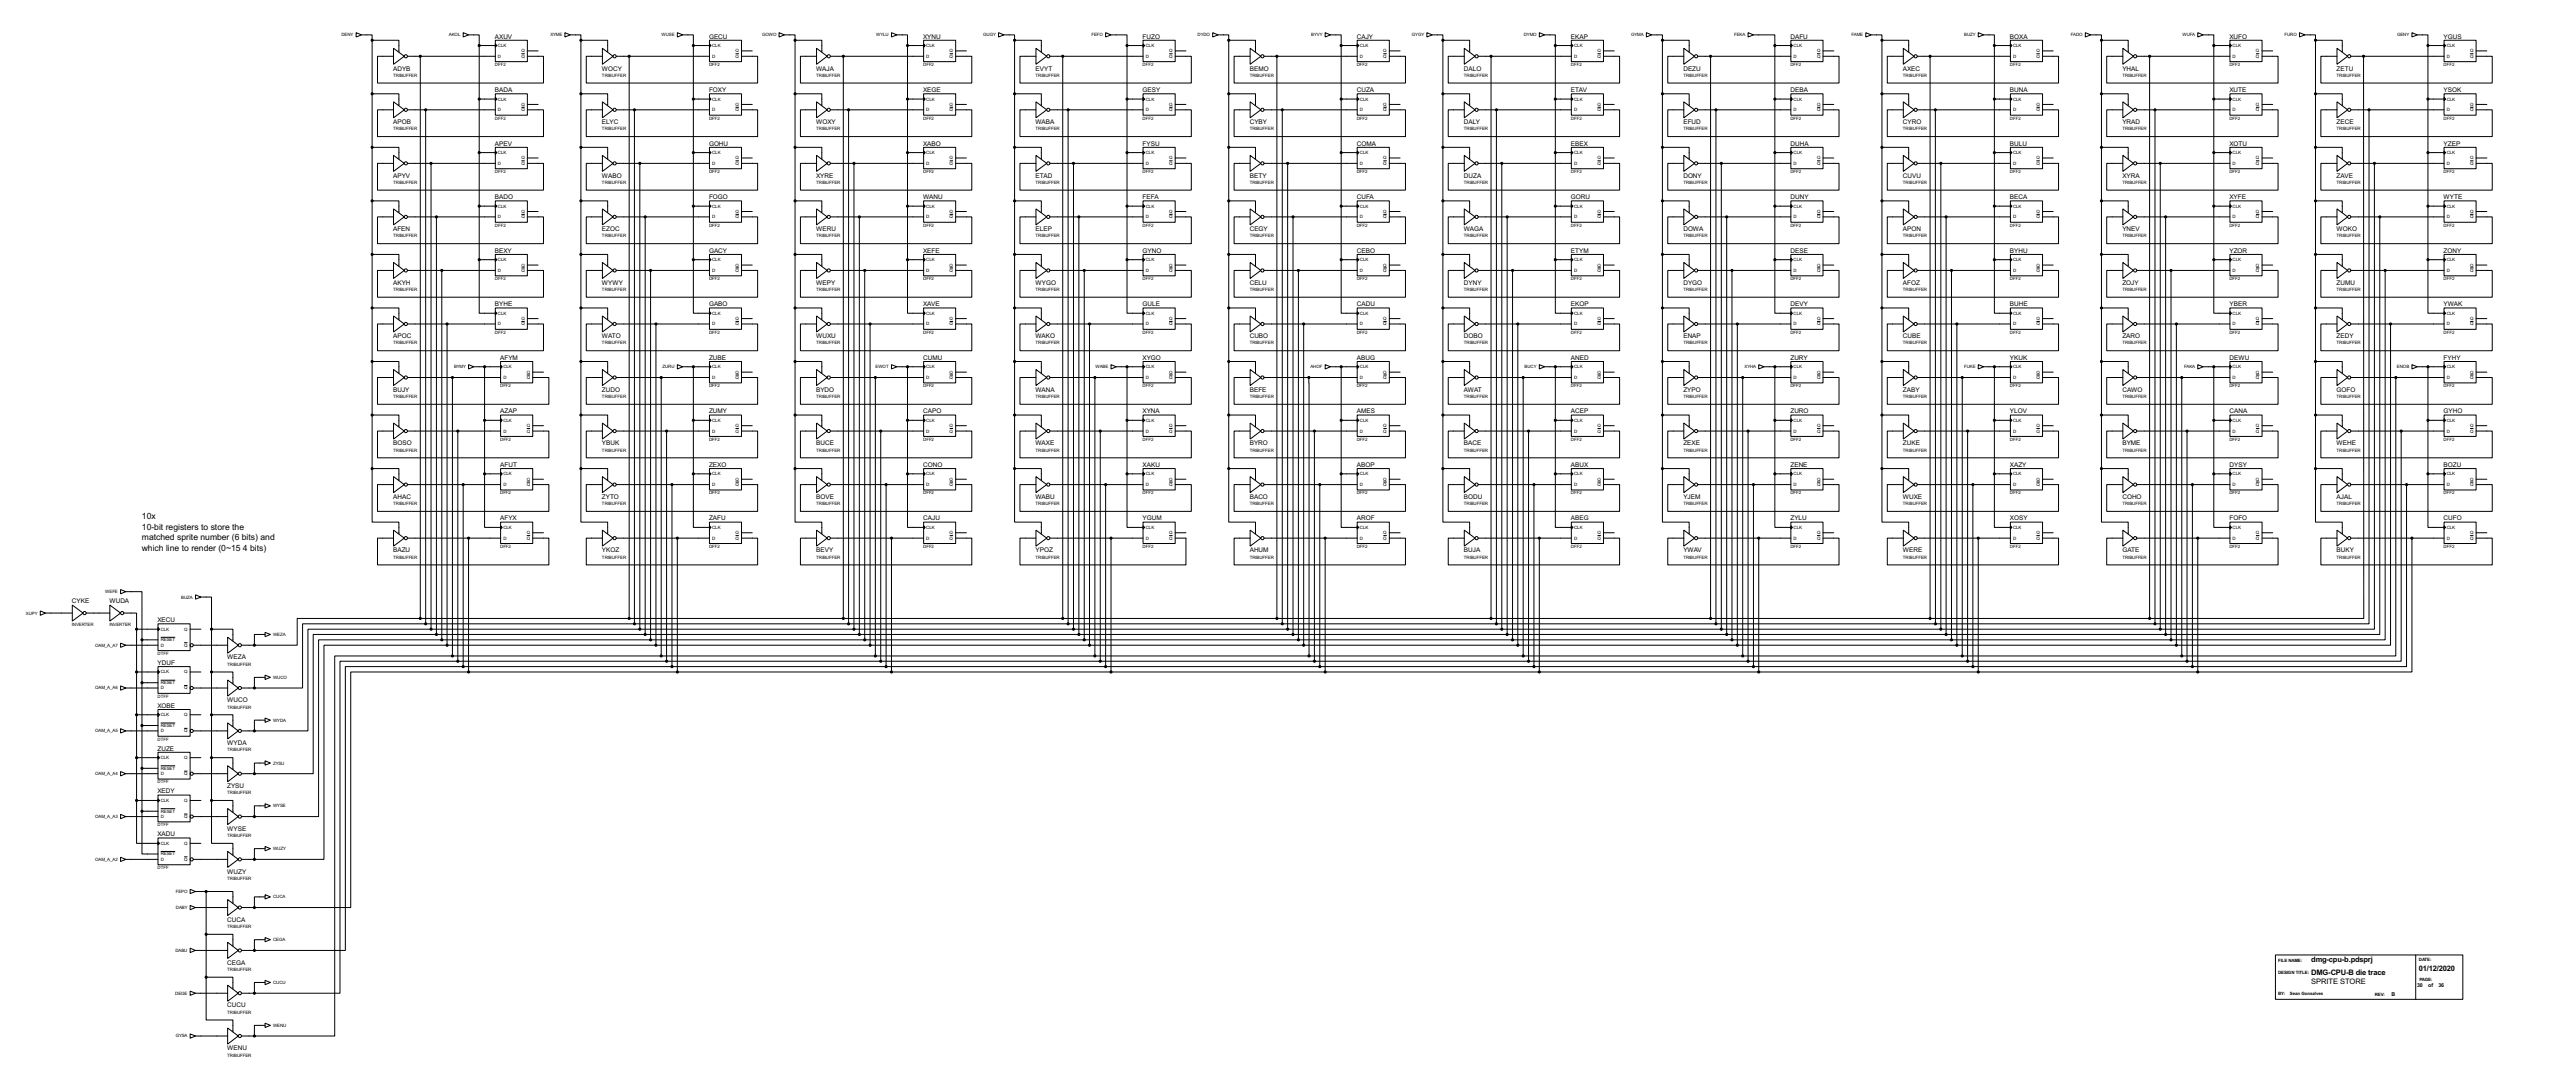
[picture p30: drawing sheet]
<svg xmlns="http://www.w3.org/2000/svg" width="1222mm" height="510mm" viewBox="0 0 1222 510" stroke-linecap="round" stroke-linejoin="round" font-family="sans-serif">
<defs><g id="words">
<g font-size="4.6">
<text x="67" y="246">10x</text>
<text x="67" y="251">10-bit registers to store the</text>
<text x="67" y="256">matched sprite number (6 bits) and</text>
<text x="67" y="262">which line to render (0~15</text>
<text x="115" y="262">4 bits)</text>
</g>
<g font-size="4">
<text x="1097" y="457">dmg-cpu-b.pdsprj</text>
<text x="1148" y="461">01/12/2020</text>
<text x="1097" y="467">SPRITE STORE</text>
<text x="1097" y="462">DMG-CPU-B die trace</text>
</g>
<g font-size="3.4">
<text x="235" y="18">AXUV</text>
<text x="336" y="18">GECU</text>
<text x="438" y="18">XYNU</text>
<text x="542" y="18">FUZO</text>
<text x="644" y="18">CAJY</text>
<text x="745" y="18">EKAP</text>
<text x="849" y="18">DAFU</text>
<text x="954" y="18">BOXA</text>
<text x="1058" y="18">XUFO</text>
<text x="1159" y="18">YGUS</text>
<text x="187" y="33">ADYB</text>
<text x="286" y="33">WOCY</text>
<text x="387" y="33">WAJA</text>
<text x="491" y="33">EVYT</text>
<text x="593" y="33">BEMO</text>
<text x="695" y="33">DALO</text>
<text x="799" y="33">DEZU</text>
<text x="903" y="33">AXEC</text>
<text x="1007" y="33">YHAL</text>
<text x="1109" y="33">ZETU</text>
<text x="235" y="44">BADA</text>
<text x="336" y="44">FOXY</text>
<text x="438" y="44">XEGE</text>
<text x="542" y="44">GESY</text>
<text x="644" y="44">CUZA</text>
<text x="745" y="44">ETAV</text>
<text x="849" y="44">DEBA</text>
<text x="954" y="44">BUNA</text>
<text x="1058" y="44">XUTE</text>
<text x="1159" y="44">YSOK</text>
<text x="187" y="59">APOB</text>
<text x="286" y="59">ELYC</text>
<text x="387" y="59">WOXY</text>
<text x="491" y="59">WABA</text>
<text x="593" y="59">CYBY</text>
<text x="695" y="59">DALY</text>
<text x="799" y="59">EFUD</text>
<text x="903" y="59">CYRO</text>
<text x="1007" y="59">YRAD</text>
<text x="1109" y="59">ZECE</text>
<text x="235" y="69">APEV</text>
<text x="336" y="69">GOHU</text>
<text x="438" y="69">XABO</text>
<text x="542" y="69">FYSU</text>
<text x="644" y="69">COMA</text>
<text x="745" y="69">EBEX</text>
<text x="849" y="69">DUHA</text>
<text x="954" y="69">BULU</text>
<text x="1058" y="69">XOTU</text>
<text x="1159" y="69">YZEP</text>
<text x="187" y="84">APYV</text>
<text x="286" y="84">WABO</text>
<text x="387" y="84">XYRE</text>
<text x="491" y="84">ETAD</text>
<text x="593" y="84">BETY</text>
<text x="695" y="84">DUZA</text>
<text x="799" y="84">DONY</text>
<text x="903" y="84">CUVU</text>
<text x="1007" y="84">XYRA</text>
<text x="1109" y="84">ZAVE</text>
<text x="235" y="95">BADO</text>
<text x="336" y="95">FOGO</text>
<text x="438" y="95">WANU</text>
<text x="542" y="95">FEFA</text>
<text x="644" y="95">CUFA</text>
<text x="745" y="95">GORU</text>
<text x="849" y="95">DUNY</text>
<text x="954" y="95">BECA</text>
<text x="1058" y="95">XYFE</text>
<text x="1159" y="95">WYTE</text>
<text x="187" y="110">AFEN</text>
<text x="286" y="110">EZOC</text>
<text x="387" y="110">WERU</text>
<text x="491" y="110">ELEP</text>
<text x="593" y="110">CEGY</text>
<text x="695" y="110">WAGA</text>
<text x="799" y="110">DOWA</text>
<text x="903" y="110">APON</text>
<text x="1007" y="110">YNEV</text>
<text x="1109" y="110">WOKO</text>
<text x="235" y="120">BEXY</text>
<text x="336" y="120">GACY</text>
<text x="438" y="120">XEFE</text>
<text x="542" y="120">GYNO</text>
<text x="644" y="120">CEBO</text>
<text x="745" y="120">ETYM</text>
<text x="849" y="120">DESE</text>
<text x="954" y="120">BYHU</text>
<text x="1058" y="120">YZOR</text>
<text x="1159" y="120">ZONY</text>
<text x="187" y="135">AKYH</text>
<text x="286" y="135">WYWY</text>
<text x="387" y="135">WEPY</text>
<text x="491" y="135">WYGO</text>
<text x="593" y="135">CELU</text>
<text x="695" y="135">DYNY</text>
<text x="799" y="135">DYGO</text>
<text x="903" y="135">AFOZ</text>
<text x="1007" y="135">ZOJY</text>
<text x="1109" y="135">ZUMU</text>
<text x="235" y="145">BYHE</text>
<text x="336" y="145">GABO</text>
<text x="438" y="145">XAVE</text>
<text x="542" y="145">GULE</text>
<text x="644" y="145">CADU</text>
<text x="745" y="145">EKOP</text>
<text x="849" y="145">DEVY</text>
<text x="954" y="145">BUHE</text>
<text x="1058" y="145">YBER</text>
<text x="1159" y="145">YWAK</text>
<text x="187" y="160">APOC</text>
<text x="286" y="160">WATO</text>
<text x="387" y="160">WUXU</text>
<text x="491" y="160">WAKO</text>
<text x="593" y="160">CUBO</text>
<text x="695" y="160">DOBO</text>
<text x="799" y="160">ENAP</text>
<text x="903" y="160">CUBE</text>
<text x="1007" y="160">ZARO</text>
<text x="1109" y="160">ZEDY</text>
<text x="237" y="171">AFYM</text>
<text x="336" y="171">ZUBE</text>
<text x="438" y="171">CUMU</text>
<text x="542" y="171">XYGO</text>
<text x="644" y="171">ABUG</text>
<text x="745" y="171">ANED</text>
<text x="849" y="171">ZURY</text>
<text x="954" y="171">YKUK</text>
<text x="1058" y="171">DEWU</text>
<text x="1159" y="171">FYHY</text>
<text x="187" y="186">BUJY</text>
<text x="286" y="186">ZUDO</text>
<text x="387" y="186">BYDO</text>
<text x="491" y="186">WANA</text>
<text x="593" y="186">BEFE</text>
<text x="695" y="186">AWAT</text>
<text x="799" y="186">ZYPO</text>
<text x="903" y="186">ZABY</text>
<text x="1007" y="186">CAWO</text>
<text x="1109" y="186">GOFO</text>
<text x="237" y="196">AZAP</text>
<text x="336" y="196">ZUMY</text>
<text x="438" y="196">CAPO</text>
<text x="542" y="196">XYNA</text>
<text x="644" y="196">AMES</text>
<text x="745" y="196">ACEP</text>
<text x="849" y="196">ZURO</text>
<text x="954" y="196">YLOV</text>
<text x="1058" y="196">CANA</text>
<text x="1159" y="196">GYHO</text>
<text x="187" y="211">BOSO</text>
<text x="286" y="211">YBUK</text>
<text x="387" y="211">BUCE</text>
<text x="491" y="211">WAXE</text>
<text x="593" y="211">BYRO</text>
<text x="695" y="211">BACE</text>
<text x="799" y="211">ZEXE</text>
<text x="903" y="211">ZUKE</text>
<text x="1007" y="211">BYME</text>
<text x="1109" y="211">WEHE</text>
<text x="237" y="222">AFUT</text>
<text x="336" y="222">ZEXO</text>
<text x="438" y="222">CONO</text>
<text x="542" y="222">XAKU</text>
<text x="644" y="222">ABOP</text>
<text x="745" y="222">ABUX</text>
<text x="849" y="222">ZENE</text>
<text x="954" y="222">XAZY</text>
<text x="1058" y="222">DYSY</text>
<text x="1159" y="222">BOZU</text>
<text x="187" y="237">AHAC</text>
<text x="286" y="237">ZYTO</text>
<text x="387" y="237">BOVE</text>
<text x="491" y="237">WABU</text>
<text x="593" y="237">BACO</text>
<text x="695" y="237">BODU</text>
<text x="799" y="237">YJEM</text>
<text x="903" y="237">WUXE</text>
<text x="1007" y="237">COHO</text>
<text x="1109" y="237">AJAL</text>
<text x="237" y="247">AFYX</text>
<text x="336" y="247">ZAFU</text>
<text x="438" y="247">CAJU</text>
<text x="542" y="247">YGUM</text>
<text x="644" y="247">AROF</text>
<text x="745" y="247">ABEG</text>
<text x="849" y="247">ZYLU</text>
<text x="954" y="247">XOSY</text>
<text x="1058" y="247">FOFO</text>
<text x="1159" y="247">CUFO</text>
<text x="187" y="262">BAZU</text>
<text x="286" y="262">YKOZ</text>
<text x="387" y="262">BEVY</text>
<text x="491" y="262">YPOZ</text>
<text x="593" y="262">AHUM</text>
<text x="695" y="262">BUJA</text>
<text x="799" y="262">YWAV</text>
<text x="903" y="262">WERE</text>
<text x="1007" y="262">GATE</text>
<text x="1109" y="262">BUKY</text>
<text x="34" y="286">CYKE</text>
<text x="52" y="286">WUDA</text>
<text x="75" y="295">XECU</text>
<text x="75" y="315">YDUF</text>
<text x="108" y="313">WEZA</text>
<text x="75" y="336">XOBE</text>
<text x="108" y="333">WUCO</text>
<text x="108" y="354">WYDA</text>
<text x="75" y="356">ZUZE</text>
<text x="75" y="376">XEDY</text>
<text x="108" y="374">ZYSU</text>
<text x="108" y="394">WYSE</text>
<text x="75" y="397">XADU</text>
<text x="108" y="414">WUZY</text>
<text x="108" y="437">CUCA</text>
<text x="108" y="458">CEGA</text>
<text x="108" y="478">CUCU</text>
<text x="108" y="498">WENU</text>
</g>
<g font-size="2.8">
<text x="1135" y="472">B</text>
<text x="1147" y="468">30</text>
<text x="1152" y="468">of</text>
<text x="1157" y="468">36</text>
</g>
<g font-size="2.4">
<text x="162" y="17">DENY</text>
<text x="213" y="17">AKOL</text>
<text x="261" y="17">XYME</text>
<text x="314" y="17">WUSE</text>
<text x="362" y="17">GOWO</text>
<text x="416" y="17">WYLU</text>
<text x="466" y="17">GUGY</text>
<text x="518" y="17">FEFO</text>
<text x="568" y="17">DYDO</text>
<text x="622" y="17">BYVY</text>
<text x="670" y="17">GYGY</text>
<text x="723" y="17">DYMO</text>
<text x="774" y="17">GYMA</text>
<text x="823" y="17">FEKA</text>
<text x="878" y="17">FAME</text>
<text x="932" y="17">BUZY</text>
<text x="983" y="17">FADO</text>
<text x="1035" y="17">WUFA</text>
<text x="1084" y="17">FURO</text>
<text x="1137" y="17">GENY</text>
<text x="236" y="22">CLK</text>
<text x="338" y="22">CLK</text>
<text x="439" y="22">CLK</text>
<text x="544" y="22">CLK</text>
<text x="645" y="22">CLK</text>
<text x="747" y="22">CLK</text>
<text x="851" y="22">CLK</text>
<text x="955" y="22">CLK</text>
<text x="1059" y="22">CLK</text>
<text x="1161" y="22">CLK</text>
<text x="236" y="27">D</text>
<text x="247" y="25">Q</text>
<text x="247" y="27">Q</text>
<text x="338" y="27">D</text>
<text x="349" y="25">Q</text>
<text x="349" y="27">Q</text>
<text x="439" y="27">D</text>
<text x="451" y="25">Q</text>
<text x="451" y="27">Q</text>
<text x="544" y="27">D</text>
<text x="555" y="25">Q</text>
<text x="555" y="27">Q</text>
<text x="645" y="27">D</text>
<text x="656" y="25">Q</text>
<text x="656" y="27">Q</text>
<text x="747" y="27">D</text>
<text x="758" y="25">Q</text>
<text x="758" y="27">Q</text>
<text x="851" y="27">D</text>
<text x="862" y="25">Q</text>
<text x="862" y="27">Q</text>
<text x="955" y="27">D</text>
<text x="966" y="25">Q</text>
<text x="966" y="27">Q</text>
<text x="1059" y="27">D</text>
<text x="1070" y="25">Q</text>
<text x="1070" y="27">Q</text>
<text x="1161" y="27">D</text>
<text x="1172" y="25">Q</text>
<text x="1172" y="27">Q</text>
<text x="235" y="31">DFF2</text>
<text x="336" y="31">DFF2</text>
<text x="438" y="31">DFF2</text>
<text x="542" y="31">DFF2</text>
<text x="644" y="31">DFF2</text>
<text x="745" y="31">DFF2</text>
<text x="849" y="31">DFF2</text>
<text x="954" y="31">DFF2</text>
<text x="1058" y="31">DFF2</text>
<text x="1159" y="31">DFF2</text>
<text x="187" y="36">TRIBUFFER</text>
<text x="286" y="36">TRIBUFFER</text>
<text x="387" y="36">TRIBUFFER</text>
<text x="491" y="36">TRIBUFFER</text>
<text x="593" y="36">TRIBUFFER</text>
<text x="695" y="36">TRIBUFFER</text>
<text x="799" y="36">TRIBUFFER</text>
<text x="903" y="36">TRIBUFFER</text>
<text x="1007" y="36">TRIBUFFER</text>
<text x="1109" y="36">TRIBUFFER</text>
<text x="236" y="48">CLK</text>
<text x="338" y="48">CLK</text>
<text x="439" y="48">CLK</text>
<text x="544" y="48">CLK</text>
<text x="645" y="48">CLK</text>
<text x="747" y="48">CLK</text>
<text x="851" y="48">CLK</text>
<text x="955" y="48">CLK</text>
<text x="1059" y="48">CLK</text>
<text x="1161" y="48">CLK</text>
<text x="236" y="53">D</text>
<text x="247" y="50">Q</text>
<text x="247" y="53">Q</text>
<text x="338" y="53">D</text>
<text x="349" y="50">Q</text>
<text x="349" y="53">Q</text>
<text x="439" y="53">D</text>
<text x="451" y="50">Q</text>
<text x="451" y="53">Q</text>
<text x="544" y="53">D</text>
<text x="555" y="50">Q</text>
<text x="555" y="53">Q</text>
<text x="645" y="53">D</text>
<text x="656" y="50">Q</text>
<text x="656" y="53">Q</text>
<text x="747" y="53">D</text>
<text x="758" y="50">Q</text>
<text x="758" y="53">Q</text>
<text x="851" y="53">D</text>
<text x="862" y="50">Q</text>
<text x="862" y="53">Q</text>
<text x="955" y="53">D</text>
<text x="966" y="50">Q</text>
<text x="966" y="53">Q</text>
<text x="1059" y="53">D</text>
<text x="1070" y="50">Q</text>
<text x="1070" y="53">Q</text>
<text x="1161" y="53">D</text>
<text x="1172" y="50">Q</text>
<text x="1172" y="53">Q</text>
<text x="235" y="57">DFF2</text>
<text x="336" y="57">DFF2</text>
<text x="438" y="57">DFF2</text>
<text x="542" y="57">DFF2</text>
<text x="644" y="57">DFF2</text>
<text x="745" y="57">DFF2</text>
<text x="849" y="57">DFF2</text>
<text x="954" y="57">DFF2</text>
<text x="1058" y="57">DFF2</text>
<text x="1159" y="57">DFF2</text>
<text x="187" y="62">TRIBUFFER</text>
<text x="286" y="62">TRIBUFFER</text>
<text x="387" y="62">TRIBUFFER</text>
<text x="491" y="62">TRIBUFFER</text>
<text x="593" y="62">TRIBUFFER</text>
<text x="695" y="62">TRIBUFFER</text>
<text x="799" y="62">TRIBUFFER</text>
<text x="903" y="62">TRIBUFFER</text>
<text x="1007" y="62">TRIBUFFER</text>
<text x="1109" y="62">TRIBUFFER</text>
<text x="236" y="73">CLK</text>
<text x="247" y="76">Q</text>
<text x="338" y="73">CLK</text>
<text x="349" y="76">Q</text>
<text x="439" y="73">CLK</text>
<text x="451" y="76">Q</text>
<text x="544" y="73">CLK</text>
<text x="555" y="76">Q</text>
<text x="645" y="73">CLK</text>
<text x="656" y="76">Q</text>
<text x="747" y="73">CLK</text>
<text x="758" y="76">Q</text>
<text x="851" y="73">CLK</text>
<text x="862" y="76">Q</text>
<text x="955" y="73">CLK</text>
<text x="966" y="76">Q</text>
<text x="1059" y="73">CLK</text>
<text x="1070" y="76">Q</text>
<text x="1161" y="73">CLK</text>
<text x="1172" y="76">Q</text>
<text x="235" y="82">DFF2</text>
<text x="236" y="78">D</text>
<text x="247" y="78">Q</text>
<text x="336" y="82">DFF2</text>
<text x="338" y="78">D</text>
<text x="349" y="78">Q</text>
<text x="438" y="82">DFF2</text>
<text x="439" y="78">D</text>
<text x="451" y="78">Q</text>
<text x="542" y="82">DFF2</text>
<text x="544" y="78">D</text>
<text x="555" y="78">Q</text>
<text x="644" y="82">DFF2</text>
<text x="645" y="78">D</text>
<text x="656" y="78">Q</text>
<text x="745" y="82">DFF2</text>
<text x="747" y="78">D</text>
<text x="758" y="78">Q</text>
<text x="849" y="82">DFF2</text>
<text x="851" y="78">D</text>
<text x="862" y="78">Q</text>
<text x="954" y="82">DFF2</text>
<text x="955" y="78">D</text>
<text x="966" y="78">Q</text>
<text x="1058" y="82">DFF2</text>
<text x="1059" y="78">D</text>
<text x="1070" y="78">Q</text>
<text x="1159" y="82">DFF2</text>
<text x="1161" y="78">D</text>
<text x="1172" y="78">Q</text>
<text x="187" y="87">TRIBUFFER</text>
<text x="286" y="87">TRIBUFFER</text>
<text x="387" y="87">TRIBUFFER</text>
<text x="491" y="87">TRIBUFFER</text>
<text x="593" y="87">TRIBUFFER</text>
<text x="695" y="87">TRIBUFFER</text>
<text x="799" y="87">TRIBUFFER</text>
<text x="903" y="87">TRIBUFFER</text>
<text x="1007" y="87">TRIBUFFER</text>
<text x="1109" y="87">TRIBUFFER</text>
<text x="236" y="99">CLK</text>
<text x="247" y="101">Q</text>
<text x="338" y="99">CLK</text>
<text x="349" y="101">Q</text>
<text x="439" y="99">CLK</text>
<text x="451" y="101">Q</text>
<text x="544" y="99">CLK</text>
<text x="555" y="101">Q</text>
<text x="645" y="99">CLK</text>
<text x="656" y="101">Q</text>
<text x="747" y="99">CLK</text>
<text x="758" y="101">Q</text>
<text x="851" y="99">CLK</text>
<text x="862" y="101">Q</text>
<text x="955" y="99">CLK</text>
<text x="966" y="101">Q</text>
<text x="1059" y="99">CLK</text>
<text x="1070" y="101">Q</text>
<text x="1161" y="99">CLK</text>
<text x="1172" y="101">Q</text>
<text x="235" y="108">DFF2</text>
<text x="236" y="104">D</text>
<text x="247" y="104">Q</text>
<text x="336" y="108">DFF2</text>
<text x="338" y="104">D</text>
<text x="349" y="104">Q</text>
<text x="438" y="108">DFF2</text>
<text x="439" y="104">D</text>
<text x="451" y="104">Q</text>
<text x="542" y="108">DFF2</text>
<text x="544" y="104">D</text>
<text x="555" y="104">Q</text>
<text x="644" y="108">DFF2</text>
<text x="645" y="104">D</text>
<text x="656" y="104">Q</text>
<text x="745" y="108">DFF2</text>
<text x="747" y="104">D</text>
<text x="758" y="104">Q</text>
<text x="849" y="108">DFF2</text>
<text x="851" y="104">D</text>
<text x="862" y="104">Q</text>
<text x="954" y="108">DFF2</text>
<text x="955" y="104">D</text>
<text x="966" y="104">Q</text>
<text x="1058" y="108">DFF2</text>
<text x="1059" y="104">D</text>
<text x="1070" y="104">Q</text>
<text x="1159" y="108">DFF2</text>
<text x="1161" y="104">D</text>
<text x="1172" y="104">Q</text>
<text x="187" y="113">TRIBUFFER</text>
<text x="286" y="113">TRIBUFFER</text>
<text x="387" y="113">TRIBUFFER</text>
<text x="491" y="113">TRIBUFFER</text>
<text x="593" y="113">TRIBUFFER</text>
<text x="695" y="113">TRIBUFFER</text>
<text x="799" y="113">TRIBUFFER</text>
<text x="903" y="113">TRIBUFFER</text>
<text x="1007" y="113">TRIBUFFER</text>
<text x="1109" y="113">TRIBUFFER</text>
<text x="236" y="124">CLK</text>
<text x="338" y="124">CLK</text>
<text x="439" y="124">CLK</text>
<text x="544" y="124">CLK</text>
<text x="645" y="124">CLK</text>
<text x="747" y="124">CLK</text>
<text x="851" y="124">CLK</text>
<text x="955" y="124">CLK</text>
<text x="1059" y="124">CLK</text>
<text x="1161" y="124">CLK</text>
<text x="236" y="129">D</text>
<text x="247" y="126">Q</text>
<text x="247" y="129">Q</text>
<text x="338" y="129">D</text>
<text x="349" y="126">Q</text>
<text x="349" y="129">Q</text>
<text x="439" y="129">D</text>
<text x="451" y="126">Q</text>
<text x="451" y="129">Q</text>
<text x="544" y="129">D</text>
<text x="555" y="126">Q</text>
<text x="555" y="129">Q</text>
<text x="645" y="129">D</text>
<text x="656" y="126">Q</text>
<text x="656" y="129">Q</text>
<text x="747" y="129">D</text>
<text x="758" y="126">Q</text>
<text x="758" y="129">Q</text>
<text x="851" y="129">D</text>
<text x="862" y="126">Q</text>
<text x="862" y="129">Q</text>
<text x="955" y="129">D</text>
<text x="966" y="126">Q</text>
<text x="966" y="129">Q</text>
<text x="1059" y="129">D</text>
<text x="1070" y="126">Q</text>
<text x="1070" y="129">Q</text>
<text x="1161" y="129">D</text>
<text x="1172" y="126">Q</text>
<text x="1172" y="129">Q</text>
<text x="235" y="133">DFF2</text>
<text x="336" y="133">DFF2</text>
<text x="438" y="133">DFF2</text>
<text x="542" y="133">DFF2</text>
<text x="644" y="133">DFF2</text>
<text x="745" y="133">DFF2</text>
<text x="849" y="133">DFF2</text>
<text x="954" y="133">DFF2</text>
<text x="1058" y="133">DFF2</text>
<text x="1159" y="133">DFF2</text>
<text x="187" y="138">TRIBUFFER</text>
<text x="286" y="138">TRIBUFFER</text>
<text x="387" y="138">TRIBUFFER</text>
<text x="491" y="138">TRIBUFFER</text>
<text x="593" y="138">TRIBUFFER</text>
<text x="695" y="138">TRIBUFFER</text>
<text x="799" y="138">TRIBUFFER</text>
<text x="903" y="138">TRIBUFFER</text>
<text x="1007" y="138">TRIBUFFER</text>
<text x="1109" y="138">TRIBUFFER</text>
<text x="236" y="149">CLK</text>
<text x="338" y="149">CLK</text>
<text x="439" y="149">CLK</text>
<text x="544" y="149">CLK</text>
<text x="645" y="149">CLK</text>
<text x="747" y="149">CLK</text>
<text x="851" y="149">CLK</text>
<text x="955" y="149">CLK</text>
<text x="1059" y="149">CLK</text>
<text x="1161" y="149">CLK</text>
<text x="236" y="154">D</text>
<text x="247" y="152">Q</text>
<text x="247" y="154">Q</text>
<text x="338" y="154">D</text>
<text x="349" y="152">Q</text>
<text x="349" y="154">Q</text>
<text x="439" y="154">D</text>
<text x="451" y="152">Q</text>
<text x="451" y="154">Q</text>
<text x="544" y="154">D</text>
<text x="555" y="152">Q</text>
<text x="555" y="154">Q</text>
<text x="645" y="154">D</text>
<text x="656" y="152">Q</text>
<text x="656" y="154">Q</text>
<text x="747" y="154">D</text>
<text x="758" y="152">Q</text>
<text x="758" y="154">Q</text>
<text x="851" y="154">D</text>
<text x="862" y="152">Q</text>
<text x="862" y="154">Q</text>
<text x="955" y="154">D</text>
<text x="966" y="152">Q</text>
<text x="966" y="154">Q</text>
<text x="1059" y="154">D</text>
<text x="1070" y="152">Q</text>
<text x="1070" y="154">Q</text>
<text x="1161" y="154">D</text>
<text x="1172" y="152">Q</text>
<text x="1172" y="154">Q</text>
<text x="235" y="158">DFF2</text>
<text x="336" y="158">DFF2</text>
<text x="438" y="158">DFF2</text>
<text x="542" y="158">DFF2</text>
<text x="644" y="158">DFF2</text>
<text x="745" y="158">DFF2</text>
<text x="849" y="158">DFF2</text>
<text x="954" y="158">DFF2</text>
<text x="1058" y="158">DFF2</text>
<text x="1159" y="158">DFF2</text>
<text x="187" y="163">TRIBUFFER</text>
<text x="286" y="163">TRIBUFFER</text>
<text x="387" y="163">TRIBUFFER</text>
<text x="491" y="163">TRIBUFFER</text>
<text x="593" y="163">TRIBUFFER</text>
<text x="695" y="163">TRIBUFFER</text>
<text x="799" y="163">TRIBUFFER</text>
<text x="903" y="163">TRIBUFFER</text>
<text x="1007" y="163">TRIBUFFER</text>
<text x="1109" y="163">TRIBUFFER</text>
<text x="215" y="175">BYMY</text>
<text x="239" y="175">CLK</text>
<text x="239" y="180">D</text>
<text x="250" y="177">Q</text>
<text x="250" y="180">Q</text>
<text x="314" y="175">ZURU</text>
<text x="338" y="175">CLK</text>
<text x="338" y="180">D</text>
<text x="349" y="177">Q</text>
<text x="349" y="180">Q</text>
<text x="415" y="175">EWOT</text>
<text x="439" y="175">CLK</text>
<text x="439" y="180">D</text>
<text x="451" y="177">Q</text>
<text x="451" y="180">Q</text>
<text x="520" y="175">WABE</text>
<text x="544" y="175">CLK</text>
<text x="544" y="180">D</text>
<text x="555" y="177">Q</text>
<text x="555" y="180">Q</text>
<text x="622" y="175">AHOF</text>
<text x="645" y="175">CLK</text>
<text x="645" y="180">D</text>
<text x="656" y="177">Q</text>
<text x="656" y="180">Q</text>
<text x="723" y="175">BUCY</text>
<text x="747" y="175">CLK</text>
<text x="747" y="180">D</text>
<text x="758" y="177">Q</text>
<text x="758" y="180">Q</text>
<text x="828" y="175">XYHA</text>
<text x="851" y="175">CLK</text>
<text x="851" y="180">D</text>
<text x="862" y="177">Q</text>
<text x="862" y="180">Q</text>
<text x="932" y="175">FUKE</text>
<text x="955" y="175">CLK</text>
<text x="955" y="180">D</text>
<text x="966" y="177">Q</text>
<text x="966" y="180">Q</text>
<text x="1036" y="175">FAKA</text>
<text x="1059" y="175">CLK</text>
<text x="1059" y="180">D</text>
<text x="1070" y="177">Q</text>
<text x="1070" y="180">Q</text>
<text x="1137" y="175">ENOB</text>
<text x="1161" y="175">CLK</text>
<text x="1161" y="180">D</text>
<text x="1172" y="177">Q</text>
<text x="1172" y="180">Q</text>
<text x="237" y="184">DFF2</text>
<text x="336" y="184">DFF2</text>
<text x="438" y="184">DFF2</text>
<text x="542" y="184">DFF2</text>
<text x="644" y="184">DFF2</text>
<text x="745" y="184">DFF2</text>
<text x="849" y="184">DFF2</text>
<text x="954" y="184">DFF2</text>
<text x="1058" y="184">DFF2</text>
<text x="1159" y="184">DFF2</text>
<text x="187" y="189">TRIBUFFER</text>
<text x="286" y="189">TRIBUFFER</text>
<text x="387" y="189">TRIBUFFER</text>
<text x="491" y="189">TRIBUFFER</text>
<text x="593" y="189">TRIBUFFER</text>
<text x="695" y="189">TRIBUFFER</text>
<text x="799" y="189">TRIBUFFER</text>
<text x="903" y="189">TRIBUFFER</text>
<text x="1007" y="189">TRIBUFFER</text>
<text x="1109" y="189">TRIBUFFER</text>
<text x="239" y="200">CLK</text>
<text x="250" y="203">Q</text>
<text x="338" y="200">CLK</text>
<text x="349" y="203">Q</text>
<text x="439" y="200">CLK</text>
<text x="451" y="203">Q</text>
<text x="544" y="200">CLK</text>
<text x="555" y="203">Q</text>
<text x="645" y="200">CLK</text>
<text x="656" y="203">Q</text>
<text x="747" y="200">CLK</text>
<text x="758" y="203">Q</text>
<text x="851" y="200">CLK</text>
<text x="862" y="203">Q</text>
<text x="955" y="200">CLK</text>
<text x="966" y="203">Q</text>
<text x="1059" y="200">CLK</text>
<text x="1070" y="203">Q</text>
<text x="1161" y="200">CLK</text>
<text x="1172" y="203">Q</text>
<text x="237" y="209">DFF2</text>
<text x="239" y="205">D</text>
<text x="250" y="205">Q</text>
<text x="336" y="209">DFF2</text>
<text x="338" y="205">D</text>
<text x="349" y="205">Q</text>
<text x="438" y="209">DFF2</text>
<text x="439" y="205">D</text>
<text x="451" y="205">Q</text>
<text x="542" y="209">DFF2</text>
<text x="544" y="205">D</text>
<text x="555" y="205">Q</text>
<text x="644" y="209">DFF2</text>
<text x="645" y="205">D</text>
<text x="656" y="205">Q</text>
<text x="745" y="209">DFF2</text>
<text x="747" y="205">D</text>
<text x="758" y="205">Q</text>
<text x="849" y="209">DFF2</text>
<text x="851" y="205">D</text>
<text x="862" y="205">Q</text>
<text x="954" y="209">DFF2</text>
<text x="955" y="205">D</text>
<text x="966" y="205">Q</text>
<text x="1058" y="209">DFF2</text>
<text x="1059" y="205">D</text>
<text x="1070" y="205">Q</text>
<text x="1159" y="209">DFF2</text>
<text x="1161" y="205">D</text>
<text x="1172" y="205">Q</text>
<text x="187" y="214">TRIBUFFER</text>
<text x="286" y="214">TRIBUFFER</text>
<text x="387" y="214">TRIBUFFER</text>
<text x="491" y="214">TRIBUFFER</text>
<text x="593" y="214">TRIBUFFER</text>
<text x="695" y="214">TRIBUFFER</text>
<text x="799" y="214">TRIBUFFER</text>
<text x="903" y="214">TRIBUFFER</text>
<text x="1007" y="214">TRIBUFFER</text>
<text x="1109" y="214">TRIBUFFER</text>
<text x="239" y="226">CLK</text>
<text x="338" y="226">CLK</text>
<text x="439" y="226">CLK</text>
<text x="544" y="226">CLK</text>
<text x="645" y="226">CLK</text>
<text x="747" y="226">CLK</text>
<text x="851" y="226">CLK</text>
<text x="955" y="226">CLK</text>
<text x="1059" y="226">CLK</text>
<text x="1161" y="226">CLK</text>
<text x="239" y="231">D</text>
<text x="250" y="228">Q</text>
<text x="250" y="231">Q</text>
<text x="338" y="231">D</text>
<text x="349" y="228">Q</text>
<text x="349" y="231">Q</text>
<text x="439" y="231">D</text>
<text x="451" y="228">Q</text>
<text x="451" y="231">Q</text>
<text x="544" y="231">D</text>
<text x="555" y="228">Q</text>
<text x="555" y="231">Q</text>
<text x="645" y="231">D</text>
<text x="656" y="228">Q</text>
<text x="656" y="231">Q</text>
<text x="747" y="231">D</text>
<text x="758" y="228">Q</text>
<text x="758" y="231">Q</text>
<text x="851" y="231">D</text>
<text x="862" y="228">Q</text>
<text x="862" y="231">Q</text>
<text x="955" y="231">D</text>
<text x="966" y="228">Q</text>
<text x="966" y="231">Q</text>
<text x="1059" y="231">D</text>
<text x="1070" y="228">Q</text>
<text x="1070" y="231">Q</text>
<text x="1161" y="231">D</text>
<text x="1172" y="228">Q</text>
<text x="1172" y="231">Q</text>
<text x="187" y="240">TRIBUFFER</text>
<text x="237" y="235">DFF2</text>
<text x="286" y="240">TRIBUFFER</text>
<text x="336" y="235">DFF2</text>
<text x="387" y="240">TRIBUFFER</text>
<text x="438" y="235">DFF2</text>
<text x="491" y="240">TRIBUFFER</text>
<text x="542" y="235">DFF2</text>
<text x="593" y="240">TRIBUFFER</text>
<text x="644" y="235">DFF2</text>
<text x="695" y="240">TRIBUFFER</text>
<text x="745" y="235">DFF2</text>
<text x="799" y="240">TRIBUFFER</text>
<text x="849" y="235">DFF2</text>
<text x="903" y="240">TRIBUFFER</text>
<text x="954" y="235">DFF2</text>
<text x="1007" y="240">TRIBUFFER</text>
<text x="1058" y="235">DFF2</text>
<text x="1109" y="240">TRIBUFFER</text>
<text x="1159" y="235">DFF2</text>
<text x="239" y="251">CLK</text>
<text x="338" y="251">CLK</text>
<text x="439" y="251">CLK</text>
<text x="544" y="251">CLK</text>
<text x="645" y="251">CLK</text>
<text x="747" y="251">CLK</text>
<text x="851" y="251">CLK</text>
<text x="955" y="251">CLK</text>
<text x="1059" y="251">CLK</text>
<text x="1161" y="251">CLK</text>
<text x="239" y="256">D</text>
<text x="250" y="253">Q</text>
<text x="250" y="256">Q</text>
<text x="338" y="256">D</text>
<text x="349" y="253">Q</text>
<text x="349" y="256">Q</text>
<text x="439" y="256">D</text>
<text x="451" y="253">Q</text>
<text x="451" y="256">Q</text>
<text x="544" y="256">D</text>
<text x="555" y="253">Q</text>
<text x="555" y="256">Q</text>
<text x="645" y="256">D</text>
<text x="656" y="253">Q</text>
<text x="656" y="256">Q</text>
<text x="747" y="256">D</text>
<text x="758" y="253">Q</text>
<text x="758" y="256">Q</text>
<text x="851" y="256">D</text>
<text x="862" y="253">Q</text>
<text x="862" y="256">Q</text>
<text x="955" y="256">D</text>
<text x="966" y="253">Q</text>
<text x="966" y="256">Q</text>
<text x="1059" y="256">D</text>
<text x="1070" y="253">Q</text>
<text x="1070" y="256">Q</text>
<text x="1161" y="256">D</text>
<text x="1172" y="253">Q</text>
<text x="1172" y="256">Q</text>
<text x="237" y="260">DFF2</text>
<text x="336" y="260">DFF2</text>
<text x="438" y="260">DFF2</text>
<text x="542" y="260">DFF2</text>
<text x="644" y="260">DFF2</text>
<text x="745" y="260">DFF2</text>
<text x="849" y="260">DFF2</text>
<text x="954" y="260">DFF2</text>
<text x="1058" y="260">DFF2</text>
<text x="1159" y="260">DFF2</text>
<text x="187" y="265">TRIBUFFER</text>
<text x="286" y="265">TRIBUFFER</text>
<text x="387" y="265">TRIBUFFER</text>
<text x="491" y="265">TRIBUFFER</text>
<text x="593" y="265">TRIBUFFER</text>
<text x="695" y="265">TRIBUFFER</text>
<text x="799" y="265">TRIBUFFER</text>
<text x="903" y="265">TRIBUFFER</text>
<text x="1007" y="265">TRIBUFFER</text>
<text x="1109" y="265">TRIBUFFER</text>
<text x="50" y="281">WEFE</text>
<text x="86" y="284">BUZA</text>
<text x="12" y="292">XUPY</text>
<text x="34" y="297">INVERTER</text>
<text x="52" y="297">INVERTER</text>
<text x="76" y="299">CLK</text>
<text x="87" y="299">Q</text>
<text x="76" y="304">RESET</text>
<text x="130" y="302">WEZA</text>
<text x="45" y="307">OAM_A_A7</text>
<text x="75" y="311">DTFF</text>
<text x="76" y="307">D</text>
<text x="87" y="307">Q</text>
<text x="108" y="316">TRIBUFFER</text>
<text x="76" y="320">CLK</text>
<text x="87" y="320">Q</text>
<text x="130" y="322">WUCO</text>
<text x="45" y="327">OAM_A_A6</text>
<text x="76" y="327">D</text>
<text x="76" y="325">RESET</text>
<text x="87" y="327">Q</text>
<text x="75" y="331">DTFF</text>
<text x="76" y="340">CLK</text>
<text x="87" y="340">Q</text>
<text x="108" y="336">TRIBUFFER</text>
<text x="45" y="347">OAM_A_A5</text>
<text x="76" y="347">D</text>
<text x="76" y="345">RESET</text>
<text x="87" y="347">Q</text>
<text x="130" y="342">WYDA</text>
<text x="75" y="351">DTFF</text>
<text x="108" y="356">TRIBUFFER</text>
<text x="76" y="360">CLK</text>
<text x="76" y="365">RESET</text>
<text x="87" y="360">Q</text>
<text x="130" y="363">ZYSU</text>
<text x="45" y="368">OAM_A_A4</text>
<text x="75" y="372">DTFF</text>
<text x="76" y="368">D</text>
<text x="87" y="368">Q</text>
<text x="108" y="377">TRIBUFFER</text>
<text x="76" y="380">CLK</text>
<text x="87" y="380">Q</text>
<text x="130" y="383">WYSE</text>
<text x="45" y="388">OAM_A_A3</text>
<text x="76" y="388">D</text>
<text x="76" y="386">RESET</text>
<text x="87" y="388">Q</text>
<text x="75" y="392">DTFF</text>
<text x="76" y="401">CLK</text>
<text x="87" y="401">Q</text>
<text x="108" y="397">TRIBUFFER</text>
<text x="76" y="406">RESET</text>
<text x="130" y="403">WUZY</text>
<text x="45" y="408">OAM_A_A2</text>
<text x="75" y="412">DTFF</text>
<text x="76" y="408">D</text>
<text x="87" y="408">Q</text>
<text x="108" y="417">TRIBUFFER</text>
<text x="83" y="424">FEPO</text>
<text x="83" y="431">DABY</text>
<text x="130" y="426">CUCA</text>
<text x="108" y="440">TRIBUFFER</text>
<text x="130" y="447">CEGA</text>
<text x="83" y="452">DABU</text>
<text x="1148" y="456">DATE:</text>
<text x="108" y="461">TRIBUFFER</text>
<text x="1081" y="456">FILE NAME:</text>
<text x="1081" y="462">DESIGN TITLE:</text>
<text x="130" y="467">CUCU</text>
<text x="1148" y="465">PAGE:</text>
<text x="83" y="472">DEGE</text>
<text x="1081" y="472">BY:</text>
<text x="1086" y="472">Sean Gonsalves</text>
<text x="1127" y="472">REV:</text>
<text x="108" y="481">TRIBUFFER</text>
<text x="130" y="487">WENU</text>
<text x="83" y="492">GYSA</text>
<text x="108" y="501">TRIBUFFER</text>
</g>
</g></defs>
<g fill="none" stroke="#000" stroke-width=".47">
<path d="M169 16l3 1-3 1zM172 17h5v2M177 19h12v6M177 19v203M220 16l2 1-2 1zM222 17h5v5M235 19h15v10h-15zM268 16l3 1-3 1zM271 17h5v2M276 19h12v6M276 19v203M321 16l3 1-3 1z"/>
<path d="M324 17h5v5M337 19h15v10h-15zM370 16l2 1-2 1zM372 17h5v2M377 19h13v6M377 19v203M423 16l3 1-3 1zM426 17h5v5M438 19h15v10h-15zM474 16l2 1-2 1zM476 17h5v2M481 19h13v6"/>
<path d="M481 19v203M525 16l2 1-2 1zM527 17h8v5M542 19h16v10h-16zM575 16l3 1-3 1zM578 17h5v2M583 19h13v6M583 19v203M629 16l2 1-2 1zM631 17h5v5M644 19h15v10h-15zM677 16l3 1-3 1z"/>
<path d="M680 17h5v2M685 19h12v6M685 19v203M730 16l3 1-3 1zM733 17h5v5M746 19h15v10h-15zM781 16l3 1-3 1zM784 17h5v2M789 19h12v6M789 19v203M829 16l3 1-3 1zM832 17h10v5"/>
<path d="M850 19h15v10h-15zM885 16l3 1-3 1zM888 17h5v2M893 19h13v6M893 19v203M939 16l2 1-2 1zM941 17h5v5M954 19h15v10h-15zM989 16l3 1-3 1zM992 17h5v2M997 19h13v6M997 19v203"/>
<path d="M1043 16l2 1-2 1zM1045 17h5v5M1058 19h15v10h-15zM1091 16l3 1-3 1zM1094 17h5v2M1099 19h12v6M1099 19v203M1144 16l3 1-3 1zM1147 17h5v5M1160 19h15v10h-15zM187 23l5 4-5 4zM187 27h-8v12h79v-12h-8"/>
<path d="M193 27h42M199 27v266M227 22h8M227 22v101M235 21l1 1h-1zM247 26h2M250 24h5M286 23l5 4-5 4zM286 27h-8v12h81v-12h-7M292 27h45M299 27v266M329 22v101"/>
<path d="M329 22h8M337 21v1zM349 26h2M352 24h5M387 23l5 4-5 4zM387 27h-7v12h81v-12h-8M394 27h44M400 27v266M431 22h7M431 22v101M438 21l1 1h-1zM451 26h1"/>
<path d="M453 24h6M492 23l5 4-5 4zM492 27h-8v12h81v-12h-7M498 27h44M504 27v266M535 22h7M535 22v101M542 21l1 1h-1zM555 26h1M558 24h5M593 23l5 4-5 4zM593 27h-7v12h81v-12h-8"/>
<path d="M600 27h44M606 27v266M636 22h8M636 22v101M644 21l1 1h-1zM656 26h2M659 24h5M695 23l5 4-5 4zM695 27h-8v12h81v-12h-7M701 27h45M707 27v266M738 22h8"/>
<path d="M738 22v101M746 21v1zM758 26h2M761 24h5M799 23l5 4-5 4zM799 27h-8v12h82v-12h-8M805 27h45M812 27v266M842 22h8M842 22v101M850 21v1zM862 26h2"/>
<path d="M865 24h5M903 23l5 4-5 4zM903 27h-8v12h82v-12h-8M910 27h44M916 27v266M946 22h8M946 22v101M954 21l1 1h-1zM966 26h2M969 24h5M1007 23l5 4-5 4zM1007 27h-7v12h81v-12h-8"/>
<path d="M1014 27h44M1020 27v266M1050 22h8M1050 22v101M1058 21l1 1h-1zM1070 26h2M1073 24h5M1109 23l5 4-5 4zM1109 27h-8v12h81v-12h-7M1115 27h45M1121 27v266h-101M1152 22h8"/>
<path d="M1152 22v101M1160 21v1zM1172 26h2M1175 24h5M177 45h12v5M187 48l5 4-5 4zM187 52h-8v13h79v-13h-8M193 52h42M202 52v244M227 47h8M235 45h15v10h-15zM235 46l1 1-1 1z"/>
<path d="M247 51h2M250 50h5M276 45h12v5M286 48l5 4-5 4zM286 52h-8v13h81v-13h-7M292 52h45M301 52v244M329 47h8M337 45h15v10h-15zM337 46v1v1zM349 51h2M352 50h5"/>
<path d="M377 45h13v5M387 48l5 4-5 4zM387 52h-7v13h81v-13h-8M394 52h44M403 52v244M431 47h7M438 45h15v10h-15zM438 46l1 1-1 1zM451 51h1M453 50h6M481 45h13v5M492 48l5 4-5 4z"/>
<path d="M492 52h-8v13h81v-13h-7M498 52h44M507 52v244M535 47h7M542 45h16v10h-16zM542 46l1 1-1 1zM555 51h1M558 50h5M583 45h13v5M593 48l5 4-5 4zM593 52h-7v13h81v-13h-8M600 52h44"/>
<path d="M608 52v244M636 47h8M644 45h15v10h-15zM644 46l1 1-1 1zM656 51h2M659 50h5M685 45h12v5M695 48l5 4-5 4zM695 52h-8v13h81v-13h-7M701 52h45M710 52v244M738 47h8"/>
<path d="M746 45h15v10h-15zM746 46v1v1zM758 51h2M761 50h5M789 45h12v5M799 48l5 4-5 4zM799 52h-8v13h82v-13h-8M805 52h45M814 52v244M842 47h8M850 45h15v10h-15zM850 46v1v1z"/>
<path d="M862 51h2M865 50h5M893 45h13v5M903 48l5 4-5 4zM903 52h-8v13h82v-13h-8M910 52h44M918 52v244M946 47h8M954 45h15v10h-15zM954 46l1 1-1 1zM966 51h2M969 50h5"/>
<path d="M997 45h13v5M1007 48l5 4-5 4zM1007 52h-7v13h81v-13h-8M1014 52h44M1022 52v244M1050 47h8M1058 45h15v10h-15zM1058 46l1 1-1 1zM1070 51h2M1073 50h5M1099 45h12v5M1109 48l5 4-5 4z"/>
<path d="M1109 52h-8v13h81v-13h-7M1115 52h45M1124 52v244h-102M1152 47h8M1160 45h15v10h-15zM1160 46v1v1zM1172 51h2M1175 50h5M177 70h12v5M187 74l5 4-5 3zM187 78h-8v12h79v-12h-8M193 78h42"/>
<path d="M205 78v221M227 72h8M235 70h15v10h-15zM235 72h1l-1 1zM247 76h2M250 75h5M276 70h12v5M286 74l5 4-5 3zM286 78h-8v12h81v-12h-7M292 78h45M304 78v221M329 72h8"/>
<path d="M337 70h15v10h-15zM337 72v1zM349 76h2M352 75h5M377 70h13v5M387 74l5 4-5 3zM387 78h-7v12h81v-12h-8M394 78h44M405 78v221M431 72h7M438 70h15v10h-15zM438 72h1l-1 1z"/>
<path d="M451 76h1M453 75h6M481 70h13v5M492 74l5 4-5 3zM492 78h-8v12h81v-12h-7M498 78h44M509 78v221M535 72h7M542 70h16v10h-16zM542 72h1l-1 1zM555 76h1M558 75h5"/>
<path d="M583 70h13v5M593 74l5 4-5 3zM593 78h-7v12h81v-12h-8M600 78h44M611 78v221M636 72h8M644 70h15v10h-15zM644 72h1l-1 1zM656 76h2M659 75h5M685 70h12v5M695 74l5 4-5 3z"/>
<path d="M695 78h-8v12h81v-12h-7M701 78h45M713 78v221M738 72h8M746 70h15v10h-15zM746 72v1zM758 76h2M761 75h5M789 70h12v5M799 74l5 4-5 3zM799 78h-8v12h82v-12h-8M805 78h45"/>
<path d="M817 78v221M842 72h8M850 70h15v10h-15zM850 72v1zM862 76h2M865 75h5M893 70h13v5M903 74l5 4-5 3zM903 78h-8v12h82v-12h-8M910 78h44M921 78v221M946 72h8"/>
<path d="M954 70h15v10h-15zM954 72h1l-1 1zM966 76h2M969 75h5M997 70h13v5M1007 74l5 4-5 3zM1007 78h-7v12h81v-12h-8M1014 78h44M1025 78v221M1050 72h8M1058 70h15v10h-15zM1058 72h1l-1 1z"/>
<path d="M1070 76h2M1073 75h5M1099 70h12v5M1109 74l5 4-5 3zM1109 78h-8v12h81v-12h-7M1115 78h45M1127 78v221h-102M1152 72h8M1160 70h15v10h-15zM1160 72v1zM1172 76h2M1175 75h5"/>
<path d="M177 95h12v6M187 99l5 4-5 4zM227 98h8M235 95h15v10h-15zM235 97l1 1-1 1zM276 95h12v6M286 99l5 4-5 4zM329 98h8M337 95h15v10h-15zM337 97v1v1zM377 95h13v6M387 99l5 4-5 4z"/>
<path d="M431 98h7M438 95h15v10h-15zM438 97l1 1-1 1zM481 95h13v6M492 99l5 4-5 4zM535 98h7M542 95h16v10h-16zM542 97l1 1-1 1zM583 95h13v6M593 99l5 4-5 4zM636 98h8M644 95h15v10h-15z"/>
<path d="M644 97l1 1-1 1zM685 95h12v6M695 99l5 4-5 4zM738 98h8M746 95h15v10h-15zM746 97v1v1zM789 95h12v6M799 99l5 4-5 4zM842 98h8M850 95h15v10h-15zM850 97v1v1zM893 95h13v6"/>
<path d="M903 99l5 4-5 4zM946 98h8M954 95h15v10h-15zM954 97l1 1-1 1zM997 95h13v6M1007 99l5 4-5 4zM1050 98h8M1058 95h15v10h-15zM1058 97l1 1-1 1zM1099 95h12v6M1109 99l5 4-5 4zM1152 98h8"/>
<path d="M1160 95h15v10h-15zM1160 97v1v1zM187 103h-8v13h79v-13h-8M193 103h42M207 103v198M247 102h2M250 100h5M286 103h-8v13h81v-13h-7M292 103h45M306 103v198M349 102h2M352 100h5"/>
<path d="M387 103h-7v13h81v-13h-8M394 103h44M408 103v198M451 102h1M453 100h6M492 103h-8v13h81v-13h-7M498 103h44M512 103v198M555 102h1M558 100h5M593 103h-7v13h81v-13h-8M600 103h44"/>
<path d="M613 103v198M656 102h2M659 100h5M695 103h-8v13h81v-13h-7M701 103h45M715 103v198M758 102h2M761 100h5M799 103h-8v13h82v-13h-8M805 103h45M819 103v198M862 102h2"/>
<path d="M865 100h5M903 103h-8v13h82v-13h-8M910 103h44M923 103v198M966 102h2M969 100h5M1007 103h-7v13h81v-13h-8M1014 103h44M1027 103v198M1070 102h2M1073 100h5M1109 103h-8v13h81v-13h-7"/>
<path d="M1115 103h45M1129 103v198h-102M1172 102h2M1175 100h5M177 121h12v5M187 125l5 3-5 4zM187 128h-8v13h79v-13h-8M193 128h42M210 128v176M227 123v26h8M227 123h8M235 121h15v10h-15z"/>
<path d="M235 122l1 1-1 1zM247 127h2M250 126h5M276 121h12v5M286 125l5 3-5 4zM286 128h-8v13h81v-13h-7M292 128h45M309 128v176M329 123v26h8M329 123h8M337 121h15v10h-15zM337 122v1v1z"/>
<path d="M349 127h2M352 126h5M377 121h13v5M387 125l5 3-5 4zM387 128h-7v13h81v-13h-8M394 128h44M410 128v176M431 123v26h7M431 123h7M438 121h15v10h-15zM438 122l1 1-1 1zM451 127h1"/>
<path d="M453 126h6M481 121h13v5M492 125l5 3-5 4zM492 128h-8v13h81v-13h-7M498 128h44M514 128v176M535 123v26h7M535 123h7M542 121h16v10h-16zM542 122l1 1-1 1zM555 127h1M558 126h5"/>
<path d="M583 121h13v5M593 125l5 3-5 4zM593 128h-7v13h81v-13h-8M600 128h44M616 128v176M636 123v26h8M636 123h8M644 121h15v10h-15zM644 122l1 1-1 1zM656 127h2M659 126h5M685 121h12v5"/>
<path d="M695 125l5 3-5 4zM695 128h-8v13h81v-13h-7M701 128h45M718 128v176M738 123v26h8M738 123h8M746 121h15v10h-15zM746 122v1v1zM758 127h2M761 126h5M789 121h12v5M799 125l5 3-5 4z"/>
<path d="M799 128h-8v13h82v-13h-8M805 128h45M822 128v176M842 123v26h8M842 123h8M850 121h15v10h-15zM850 122v1v1zM862 127h2M865 126h5M893 121h13v5M903 125l5 3-5 4zM903 128h-8v13h82v-13h-8"/>
<path d="M910 128h44M926 128v176M946 123v26h8M946 123h8M954 121h15v10h-15zM954 122l1 1-1 1zM966 127h2M969 126h5M997 121h13v5M1007 125l5 3-5 4zM1007 128h-7v13h81v-13h-8M1014 128h44"/>
<path d="M1030 128v176M1050 123v26h8M1050 123h8M1058 121h15v10h-15zM1058 122l1 1-1 1zM1070 127h2M1073 126h5M1099 121h12v5M1109 125l5 3-5 4zM1109 128h-8v13h81v-13h-7M1115 128h45M1132 128v176h-102"/>
<path d="M1152 123v26h8M1152 123h8M1160 121h15v10h-15zM1160 122v1v1zM1172 127h2M1175 126h5M177 146h12v6M187 150l5 4-5 4zM187 154h-8v12h79v-12h-8M193 154h42M212 154v152M235 146h15v10h-15z"/>
<path d="M235 148l1 1h-1zM247 153h2M250 151h5M276 146h12v6M286 150l5 4-5 4zM286 154h-8v12h81v-12h-7M292 154h45M311 154v152M337 146h15v10h-15zM337 148v1zM349 153h2M352 151h5"/>
<path d="M377 146h13v6M387 150l5 4-5 4zM387 154h-7v12h81v-12h-8M394 154h44M413 154v152M438 146h15v10h-15zM438 148l1 1h-1zM451 153h1M453 151h6M481 146h13v6M492 150l5 4-5 4zM492 154h-8v12h81v-12h-7"/>
<path d="M498 154h44M517 154v152M542 146h16v10h-16zM542 148l1 1h-1zM555 153h1M558 151h5M583 146h13v6M593 150l5 4-5 4zM593 154h-7v12h81v-12h-8M600 154h44M619 154v152M644 146h15v10h-15z"/>
<path d="M644 148l1 1h-1zM656 153h2M659 151h5M685 146h12v6M695 150l5 4-5 4zM695 154h-8v12h81v-12h-7M701 154h45M720 154v152M746 146h15v10h-15zM746 148v1zM758 153h2M761 151h5"/>
<path d="M789 146h12v6M799 150l5 4-5 4zM799 154h-8v12h82v-12h-8M805 154h45M824 154v152M850 146h15v10h-15zM850 148v1zM862 153h2M865 151h5M893 146h13v6M903 150l5 4-5 4zM903 154h-8v12h82v-12h-8"/>
<path d="M910 154h44M928 154v152M954 146h15v10h-15zM954 148l1 1h-1zM966 153h2M969 151h5M997 146h13v6M1007 150l5 4-5 4zM1007 154h-7v12h81v-12h-8M1014 154h44M1033 154v152M1058 146h15v10h-15z"/>
<path d="M1058 148l1 1h-1zM1070 153h2M1073 151h5M1099 146h12v6M1109 150l5 4-5 4zM1109 154h-8v12h81v-12h-7M1115 154h45M1134 154v152h-101M1160 146h15v10h-15zM1160 148v1zM1172 153h2M1175 151h5"/>
<path d="M177 172h12v5M187 175l5 4-5 4zM187 179h-8v13h81v-13h-7M193 179h45M215 179v132M222 173l3 1-3 1zM225 174h13M230 174v51M238 172h15v10h-15zM238 173v1v1zM250 178h2M253 177h5"/>
<path d="M276 172h12v5M286 175l5 4-5 4zM286 179h-8v13h81v-13h-7M292 179h45M314 179v132M321 173l3 1-3 1zM324 174h13M329 174v51M337 172h15v10h-15zM337 173v1v1zM349 178h2M352 177h5"/>
<path d="M377 172h13v5M387 175l5 4-5 4zM387 179h-7v13h81v-13h-8M394 179h44M415 179v132M423 173l3 1-3 1zM426 174h12M431 174v51M438 172h15v10h-15zM438 173l1 1-1 1zM451 178h1M453 177h6"/>
<path d="M481 172h13v5M492 175l5 4-5 4zM492 179h-8v13h81v-13h-7M498 179h44M519 179v132M527 173l3 1-3 1zM530 174h12M535 174v51M542 172h16v10h-16zM542 173l1 1-1 1zM555 178h1M558 177h5"/>
<path d="M583 172h13v5M593 175l5 4-5 4zM593 179h-7v13h81v-13h-8M600 179h44M621 179v132M629 173l2 1-2 1zM631 174h13M636 174v51M644 172h15v10h-15zM644 173l1 1-1 1zM656 178h2M659 177h5"/>
<path d="M685 172h12v5M695 175l5 4-5 4zM695 179h-8v13h81v-13h-7M701 179h45M723 179v132M730 173l3 1-3 1zM733 174h13M738 174v51M746 172h15v10h-15zM746 173v1v1zM758 178h2M761 177h5"/>
<path d="M789 172h12v5M799 175l5 4-5 4zM799 179h-8v13h82v-13h-8M805 179h45M827 179v132M834 173l3 1-3 1zM837 174h13M842 174v51M850 172h15v10h-15zM850 173v1v1zM862 178h2M865 177h5"/>
<path d="M893 172h13v5M903 175l5 4-5 4zM903 179h-8v13h82v-13h-8M910 179h44M931 179v132M939 173l2 1-2 1zM941 174h13M946 174v51M954 172h15v10h-15zM954 173l1 1-1 1zM966 178h2M969 177h5"/>
<path d="M997 172h13v5M1007 175l5 4-5 4zM1007 179h-7v13h81v-13h-8M1014 179h44M1035 179v132M1043 173l2 1-2 1zM1045 174h13M1050 174v51M1058 172h15v10h-15zM1058 173l1 1-1 1zM1070 178h2M1073 177h5"/>
<path d="M1099 172h12v5M1109 175l5 4-5 4zM1109 179h-8v13h81v-13h-7M1115 179h45M1137 179v132h-102M1144 173l3 1-3 1zM1147 174h13M1152 174v51M1160 172h15v10h-15zM1160 173v1v1zM1172 178h2M1175 177h5"/>
<path d="M177 197h12v5M230 199h8M238 197h15v10h-15zM238 199v1zM276 197h12v5M329 199h8M337 197h15v10h-15zM337 199v1zM377 197h13v5M431 199h7M438 197h15v10h-15zM438 199h1l-1 1z"/>
<path d="M481 197h13v5M535 199h7M542 197h16v10h-16zM542 199h1l-1 1zM583 197h13v5M636 199h8M644 197h15v10h-15zM644 199h1l-1 1zM685 197h12v5M738 199h8M746 197h15v10h-15zM746 199v1z"/>
<path d="M789 197h12v5M842 199h8M850 197h15v10h-15zM850 199v1zM893 197h13v5M946 199h8M954 197h15v10h-15zM954 199h1l-1 1zM997 197h13v5M1050 199h8M1058 197h15v10h-15zM1058 199h1l-1 1z"/>
<path d="M1099 197h12v5M1152 199h8M1160 197h15v10h-15zM1160 199v1zM187 201l5 4-5 3zM187 205h-8v12h81v-12h-7M193 205h45M217 205v109M250 203h2M253 202h5M286 201l5 4-5 3zM286 205h-8v12h81v-12h-7"/>
<path d="M292 205h45M316 205v109M349 203h2M352 202h5M387 201l5 4-5 3zM387 205h-7v12h81v-12h-8M394 205h44M418 205v109M451 203h1M453 202h6M492 201l5 4-5 3zM492 205h-8v12h81v-12h-7"/>
<path d="M498 205h44M522 205v109M555 203h1M558 202h5M593 201l5 4-5 3zM593 205h-7v12h81v-12h-8M600 205h44M624 205v109M656 203h2M659 202h5M695 201l5 4-5 3zM695 205h-8v12h81v-12h-7"/>
<path d="M701 205h45M725 205v109M758 203h2M761 202h5M799 201l5 4-5 3zM799 205h-8v12h82v-12h-8M805 205h45M829 205v109M862 203h2M865 202h5M903 201l5 4-5 3zM903 205h-8v12h82v-12h-8"/>
<path d="M910 205h44M934 205v109M966 203h2M969 202h5M1007 201l5 4-5 3zM1007 205h-7v12h81v-12h-8M1014 205h44M1038 205v109M1070 203h2M1073 202h5M1109 201l5 4-5 3zM1109 205h-8v12h81v-12h-7"/>
<path d="M1115 205h45M1139 205v109h-101M1172 203h2M1175 202h5M177 222h12v6M177 222v26h12v5M187 226l5 4-5 4zM187 230h-8v13h81v-13h-7M193 230h45M220 230v86M230 225v25h8M230 225h8"/>
<path d="M238 222h15v10h-15zM238 224v1v1zM250 229h2M253 227h5M276 222h12v6M276 222v26h12v5M286 226l5 4-5 4zM286 230h-8v13h81v-13h-7M292 230h45M319 230v86M329 225v25h8M329 225h8"/>
<path d="M337 222h15v10h-15zM337 224v1v1zM349 229h2M352 227h5M377 222h13v6M377 222v26h13v5M387 226l5 4-5 4zM387 230h-7v13h81v-13h-8M394 230h44M420 230v86M431 225v25h7M431 225h7"/>
<path d="M438 222h15v10h-15zM438 224l1 1-1 1zM451 229h1M453 227h6M481 222h13v6M481 222v26h13v5M492 226l5 4-5 4zM492 230h-8v13h81v-13h-7M498 230h44M525 230v86M535 225v25h7M535 225h7"/>
<path d="M542 222h16v10h-16zM542 224l1 1-1 1zM555 229h1M558 227h5M583 222h13v6M583 222v26h13v5M593 226l5 4-5 4zM593 230h-7v13h81v-13h-8M600 230h44M626 230v86M636 225v25h8M636 225h8"/>
<path d="M644 222h15v10h-15zM644 224l1 1-1 1zM656 229h2M659 227h5M685 222h12v6M685 222v26h12v5M695 226l5 4-5 4zM695 230h-8v13h81v-13h-7M701 230h45M728 230v86M738 225v25h8M738 225h8"/>
<path d="M746 222h15v10h-15zM746 224v1v1zM758 229h2M761 227h5M789 222h12v6M789 222v26h12v5M799 226l5 4-5 4zM799 230h-8v13h82v-13h-8M805 230h45M832 230v86M842 225v25h8M842 225h8"/>
<path d="M850 222h15v10h-15zM850 224v1v1zM862 229h2M865 227h5M893 222h13v6M893 222v26h13v5M903 226l5 4-5 4zM903 230h-8v13h82v-13h-8M910 230h44M936 230v86M946 225v25h8M946 225h8"/>
<path d="M954 222h15v10h-15zM954 224l1 1-1 1zM966 229h2M969 227h5M997 222h13v6M997 222v26h13v5M1007 226l5 4-5 4zM1007 230h-7v13h81v-13h-8M1014 230h44M1040 230v86M1050 225v25h8M1050 225h8"/>
<path d="M1058 222h15v10h-15zM1058 224l1 1-1 1zM1070 229h2M1073 227h5M1099 222h12v6M1099 222v26h12v5M1109 226l5 4-5 4zM1109 230h-8v13h81v-13h-7M1115 230h45M1142 230v86h-102M1152 225v25h8M1152 225h8"/>
<path d="M1160 222h15v10h-15zM1160 224v1v1zM1172 229h2M1175 227h5M187 252l5 3-5 4zM187 255h-8v13h81v-13h-7M193 255h45M222 255v64M238 248h15v10h-15zM238 249v1v1zM250 254h2M253 253h5"/>
<path d="M286 252l5 3-5 4zM286 255h-8v13h81v-13h-7M292 255h45M321 255v64M337 248h15v10h-15zM337 249v1v1zM349 254h2M352 253h5M387 252l5 3-5 4zM387 255h-7v13h81v-13h-8M394 255h44M423 255v64"/>
<path d="M438 248h15v10h-15zM438 249l1 1-1 1zM451 254h1M453 253h6M492 252l5 3-5 4zM492 255h-8v13h79v-13h-5M498 255h44M527 255v64M542 248h16v10h-16zM542 249l1 1-1 1zM555 254h1M558 253h5"/>
<path d="M593 252l5 3-5 4zM593 255h-7v13h81v-13h-8M600 255h44M629 255v64M644 248h15v10h-15zM644 249l1 1-1 1zM656 254h2M659 253h5M695 252l5 3-5 4zM695 255h-8v13h81v-13h-7M701 255h45M730 255v64"/>
<path d="M746 248h15v10h-15zM746 249v1v1zM758 254h2M761 253h5M799 252l5 3-5 4zM799 255h-8v13h82v-13h-8M805 255h45M834 255v64M850 248h15v10h-15zM850 249v1v1zM862 254h2M865 253h5"/>
<path d="M903 252l5 3-5 4zM903 255h-8v13h82v-13h-8M910 255h44M939 255v64M954 248h15v10h-15zM954 249l1 1-1 1zM966 254h2M969 253h5M1007 252l5 3-5 4zM1007 255h-7v13h81v-13h-8M1014 255h44M1043 255v64"/>
<path d="M1058 248h15v10h-15zM1058 249l1 1-1 1zM1070 254h2M1073 253h5M1109 252l5 3-5 4zM1109 255h-8v13h81v-13h-7M1115 255h45M1144 255v64h-101M1160 248h15v10h-15zM1160 249v1v1zM1172 254h2M1175 253h5"/>
<path d="M57 280l3 1-3 1zM19 290l3 1-3 1zM22 291h12M34 287l5 4-5 4zM41 291h11M52 287l5 4-5 4zM59 291h6v8M60 281h7v23M65 299h10M65 299v81M75 296h15v13h-15zM75 298l1 1h-1z"/>
<path d="M90 299h5M93 282l2 1-2 1zM95 283h5v16M100 299h11v5M100 299v81M199 293h-58v13h-20M199 293h821M202 296h-58v30h-23M202 296h820M205 299h-59v48h-25M205 299h820M57 305l3 1-3 1z"/>
<path d="M60 306h15M65 319h10M67 304h8M67 304v81M75 316h15v13h-15zM75 318l1 1-1 1zM76 302h7M87 305h2M90 319h5M92 306h16M100 319h11v5M108 302l5 4-5 4z"/>
<path d="M115 306h6M126 300l2 1-2 1zM126 301h-5v5M207 301h-58v66h-28M207 301h820M210 304h-59v83h-30M210 304h820M212 306h-58v102h-33M212 306h821M215 311h-56v181h-38M215 311h820M217 314h-56v157h-40"/>
<path d="M217 314h821M220 316h-56v135h-43M220 316h820M222 319h-56v112h-45M222 319h821M57 325l3 1-3 1zM60 326h15M65 339h10M67 324h8M75 337h15v12h-15zM75 338l1 1-1 1zM76 323h7"/>
<path d="M87 325h2M90 339h5M92 326h16M100 339h11v6M108 323l5 3-5 4zM115 326h6M126 320l2 1-2 1zM126 321h-5v5M57 346l3 1-3 1zM60 347h15M65 359h10M67 344h8"/>
<path d="M75 357h15v13h-15zM75 359h1l-1 1zM76 343h7M87 346h2M90 359h5M92 347h16M100 359h11v6M108 343l5 4-5 4zM115 347h6M126 341l2 1-2 1zM126 342h-5v5M57 366l3 1-3 1z"/>
<path d="M60 367h15M65 380v20h10M65 380h10M67 365h8M75 377h15v13h-15zM75 379l1 1-1 1zM76 363h7M87 366h2M90 380h5M92 367h16M100 380h11v5M100 380v20h11v6"/>
<path d="M108 363l5 4-5 4zM115 367h6M126 361l2 1-2 1zM126 362h-5v5M57 386l3 1-3 1zM60 387h15M67 385v20h8M67 385h8M75 398h15v12h-15zM75 399l1 1-1 1zM76 384h7M87 386h2"/>
<path d="M92 387h16M108 384l5 3-5 4zM115 387h6M126 381l2 1-2 1zM126 382h-5v5M57 407l3 1-3 1zM60 408h15M76 404h7M87 407h2M90 400h5M92 408h16M108 404l5 4-5 4z"/>
<path d="M115 408h6M126 402l2 1-2 1zM126 403h-5v5M90 422l3 1-3 1zM90 430l3 1-3 1zM93 423h5M93 431h15M98 423h13v6M98 423v41M108 427l5 4-5 3zM115 431h6M126 424l2 2-2 1z"/>
<path d="M126 426h-5v5M90 450l3 1-3 1zM93 451h15M98 443h13v6M108 447l5 4-5 4zM115 451h6M126 445l2 1-2 1zM126 446h-5v5M1080 453h88v21h-88zM1146 453v21M90 470l3 1-3 1zM93 471h15"/>
<path d="M98 464h13v5M98 464v20h13v6M108 467l5 4-5 4zM115 471h6M126 465l2 1-2 1zM126 466h-5v5M90 491l3 1-3 1zM93 492h15M108 488l5 4-5 3zM115 492h6M126 485l2 1-2 1zM126 486h-5v6"/>
<circle cx="193" cy="27" r=".8"/>
<circle cx="292" cy="27" r=".8"/>
<circle cx="393" cy="27" r=".8"/>
<circle cx="497" cy="27" r=".8"/>
<circle cx="599" cy="27" r=".8"/>
<circle cx="701" cy="27" r=".8"/>
<circle cx="805" cy="27" r=".8"/>
<circle cx="909" cy="27" r=".8"/>
<circle cx="1013" cy="27" r=".8"/>
<circle cx="1115" cy="27" r=".8"/>
<circle cx="193" cy="52" r=".8"/>
<circle cx="292" cy="52" r=".8"/>
<circle cx="393" cy="52" r=".8"/>
<circle cx="497" cy="52" r=".8"/>
<circle cx="599" cy="52" r=".8"/>
<circle cx="701" cy="52" r=".8"/>
<circle cx="805" cy="52" r=".8"/>
<circle cx="909" cy="52" r=".8"/>
<circle cx="1013" cy="52" r=".8"/>
<circle cx="1115" cy="52" r=".8"/>
<circle cx="193" cy="78" r=".8"/>
<circle cx="292" cy="78" r=".8"/>
<circle cx="393" cy="78" r=".8"/>
<circle cx="497" cy="78" r=".8"/>
<circle cx="599" cy="78" r=".8"/>
<circle cx="701" cy="78" r=".8"/>
<circle cx="805" cy="78" r=".8"/>
<circle cx="909" cy="78" r=".8"/>
<circle cx="1013" cy="78" r=".8"/>
<circle cx="1115" cy="78" r=".8"/>
<circle cx="193" cy="103" r=".8"/>
<circle cx="292" cy="103" r=".8"/>
<circle cx="393" cy="103" r=".8"/>
<circle cx="497" cy="103" r=".8"/>
<circle cx="599" cy="103" r=".8"/>
<circle cx="701" cy="103" r=".8"/>
<circle cx="805" cy="103" r=".8"/>
<circle cx="909" cy="103" r=".8"/>
<circle cx="1013" cy="103" r=".8"/>
<circle cx="1115" cy="103" r=".8"/>
<circle cx="193" cy="128" r=".8"/>
<circle cx="292" cy="128" r=".8"/>
<circle cx="393" cy="128" r=".8"/>
<circle cx="497" cy="128" r=".8"/>
<circle cx="599" cy="128" r=".8"/>
<circle cx="701" cy="128" r=".8"/>
<circle cx="805" cy="128" r=".8"/>
<circle cx="909" cy="128" r=".8"/>
<circle cx="1013" cy="128" r=".8"/>
<circle cx="1115" cy="128" r=".8"/>
<circle cx="193" cy="154" r=".8"/>
<circle cx="292" cy="154" r=".8"/>
<circle cx="393" cy="154" r=".8"/>
<circle cx="497" cy="154" r=".8"/>
<circle cx="599" cy="154" r=".8"/>
<circle cx="701" cy="154" r=".8"/>
<circle cx="805" cy="154" r=".8"/>
<circle cx="909" cy="154" r=".8"/>
<circle cx="1013" cy="154" r=".8"/>
<circle cx="1115" cy="154" r=".8"/>
<circle cx="193" cy="179" r=".8"/>
<circle cx="292" cy="179" r=".8"/>
<circle cx="393" cy="179" r=".8"/>
<circle cx="497" cy="179" r=".8"/>
<circle cx="599" cy="179" r=".8"/>
<circle cx="701" cy="179" r=".8"/>
<circle cx="805" cy="179" r=".8"/>
<circle cx="909" cy="179" r=".8"/>
<circle cx="1013" cy="179" r=".8"/>
<circle cx="1115" cy="179" r=".8"/>
<circle cx="193" cy="205" r=".8"/>
<circle cx="292" cy="205" r=".8"/>
<circle cx="393" cy="205" r=".8"/>
<circle cx="497" cy="205" r=".8"/>
<circle cx="599" cy="205" r=".8"/>
<circle cx="701" cy="205" r=".8"/>
<circle cx="805" cy="205" r=".8"/>
<circle cx="909" cy="205" r=".8"/>
<circle cx="1013" cy="205" r=".8"/>
<circle cx="1115" cy="205" r=".8"/>
<circle cx="193" cy="230" r=".8"/>
<circle cx="292" cy="230" r=".8"/>
<circle cx="393" cy="230" r=".8"/>
<circle cx="497" cy="230" r=".8"/>
<circle cx="599" cy="230" r=".8"/>
<circle cx="701" cy="230" r=".8"/>
<circle cx="805" cy="230" r=".8"/>
<circle cx="909" cy="230" r=".8"/>
<circle cx="1013" cy="230" r=".8"/>
<circle cx="1115" cy="230" r=".8"/>
<circle cx="193" cy="255" r=".8"/>
<circle cx="292" cy="255" r=".8"/>
<circle cx="393" cy="255" r=".8"/>
<circle cx="497" cy="255" r=".8"/>
<circle cx="599" cy="255" r=".8"/>
<circle cx="701" cy="255" r=".8"/>
<circle cx="805" cy="255" r=".8"/>
<circle cx="909" cy="255" r=".8"/>
<circle cx="1013" cy="255" r=".8"/>
<circle cx="1115" cy="255" r=".8"/>
<circle cx="40" cy="291" r=".8"/>
<circle cx="58" cy="291" r=".8"/>
<circle cx="91" cy="306" r=".8"/>
<circle cx="114" cy="306" r=".8"/>
<circle cx="91" cy="326" r=".8"/>
<circle cx="114" cy="326" r=".8"/>
<circle cx="91" cy="347" r=".8"/>
<circle cx="114" cy="347" r=".8"/>
<circle cx="91" cy="367" r=".8"/>
<circle cx="114" cy="367" r=".8"/>
<circle cx="91" cy="387" r=".8"/>
<circle cx="114" cy="387" r=".8"/>
<circle cx="91" cy="408" r=".8"/>
<circle cx="114" cy="408" r=".8"/>
<circle cx="114" cy="431" r=".8"/>
<circle cx="114" cy="451" r=".8"/>
<circle cx="114" cy="471" r=".8"/>
<circle cx="114" cy="492" r=".8"/>
</g>
<g fill="#000" stroke="#000" stroke-width=".47">
<circle cx="177" cy="19" r=".5"/>
<circle cx="276" cy="19" r=".5"/>
<circle cx="377" cy="19" r=".5"/>
<circle cx="481" cy="19" r=".5"/>
<circle cx="583" cy="19" r=".5"/>
<circle cx="685" cy="19" r=".5"/>
<circle cx="789" cy="19" r=".5"/>
<circle cx="893" cy="19" r=".5"/>
<circle cx="997" cy="19" r=".5"/>
<circle cx="1099" cy="19" r=".5"/>
<circle cx="199" cy="27" r=".5"/>
<circle cx="227" cy="22" r=".5"/>
<circle cx="298" cy="27" r=".5"/>
<circle cx="329" cy="22" r=".5"/>
<circle cx="400" cy="27" r=".5"/>
<circle cx="431" cy="22" r=".5"/>
<circle cx="504" cy="27" r=".5"/>
<circle cx="535" cy="22" r=".5"/>
<circle cx="606" cy="27" r=".5"/>
<circle cx="636" cy="22" r=".5"/>
<circle cx="707" cy="27" r=".5"/>
<circle cx="738" cy="22" r=".5"/>
<circle cx="812" cy="27" r=".5"/>
<circle cx="842" cy="22" r=".5"/>
<circle cx="916" cy="27" r=".5"/>
<circle cx="946" cy="22" r=".5"/>
<circle cx="1020" cy="27" r=".5"/>
<circle cx="1050" cy="22" r=".5"/>
<circle cx="1121" cy="27" r=".5"/>
<circle cx="1152" cy="22" r=".5"/>
<circle cx="177" cy="45" r=".5"/>
<circle cx="202" cy="52" r=".5"/>
<circle cx="227" cy="47" r=".5"/>
<circle cx="276" cy="45" r=".5"/>
<circle cx="301" cy="52" r=".5"/>
<circle cx="329" cy="47" r=".5"/>
<circle cx="377" cy="45" r=".5"/>
<circle cx="403" cy="52" r=".5"/>
<circle cx="431" cy="47" r=".5"/>
<circle cx="481" cy="45" r=".5"/>
<circle cx="507" cy="52" r=".5"/>
<circle cx="535" cy="47" r=".5"/>
<circle cx="583" cy="45" r=".5"/>
<circle cx="608" cy="52" r=".5"/>
<circle cx="636" cy="47" r=".5"/>
<circle cx="685" cy="45" r=".5"/>
<circle cx="710" cy="52" r=".5"/>
<circle cx="738" cy="47" r=".5"/>
<circle cx="789" cy="45" r=".5"/>
<circle cx="814" cy="52" r=".5"/>
<circle cx="842" cy="47" r=".5"/>
<circle cx="893" cy="45" r=".5"/>
<circle cx="918" cy="52" r=".5"/>
<circle cx="946" cy="47" r=".5"/>
<circle cx="997" cy="45" r=".5"/>
<circle cx="1022" cy="52" r=".5"/>
<circle cx="1050" cy="47" r=".5"/>
<circle cx="1099" cy="45" r=".5"/>
<circle cx="1124" cy="52" r=".5"/>
<circle cx="1152" cy="47" r=".5"/>
<circle cx="177" cy="70" r=".5"/>
<circle cx="204" cy="78" r=".5"/>
<circle cx="227" cy="72" r=".5"/>
<circle cx="276" cy="70" r=".5"/>
<circle cx="304" cy="78" r=".5"/>
<circle cx="329" cy="72" r=".5"/>
<circle cx="377" cy="70" r=".5"/>
<circle cx="405" cy="78" r=".5"/>
<circle cx="431" cy="72" r=".5"/>
<circle cx="481" cy="70" r=".5"/>
<circle cx="509" cy="78" r=".5"/>
<circle cx="535" cy="72" r=".5"/>
<circle cx="583" cy="70" r=".5"/>
<circle cx="611" cy="78" r=".5"/>
<circle cx="636" cy="72" r=".5"/>
<circle cx="685" cy="70" r=".5"/>
<circle cx="712" cy="78" r=".5"/>
<circle cx="738" cy="72" r=".5"/>
<circle cx="789" cy="70" r=".5"/>
<circle cx="817" cy="78" r=".5"/>
<circle cx="842" cy="72" r=".5"/>
<circle cx="893" cy="70" r=".5"/>
<circle cx="921" cy="78" r=".5"/>
<circle cx="946" cy="72" r=".5"/>
<circle cx="997" cy="70" r=".5"/>
<circle cx="1025" cy="78" r=".5"/>
<circle cx="1050" cy="72" r=".5"/>
<circle cx="1099" cy="70" r=".5"/>
<circle cx="1126" cy="78" r=".5"/>
<circle cx="1152" cy="72" r=".5"/>
<circle cx="177" cy="95" r=".5"/>
<circle cx="227" cy="98" r=".5"/>
<circle cx="276" cy="95" r=".5"/>
<circle cx="329" cy="98" r=".5"/>
<circle cx="377" cy="95" r=".5"/>
<circle cx="431" cy="98" r=".5"/>
<circle cx="481" cy="95" r=".5"/>
<circle cx="535" cy="98" r=".5"/>
<circle cx="583" cy="95" r=".5"/>
<circle cx="636" cy="98" r=".5"/>
<circle cx="685" cy="95" r=".5"/>
<circle cx="738" cy="98" r=".5"/>
<circle cx="789" cy="95" r=".5"/>
<circle cx="842" cy="98" r=".5"/>
<circle cx="893" cy="95" r=".5"/>
<circle cx="946" cy="98" r=".5"/>
<circle cx="997" cy="95" r=".5"/>
<circle cx="1050" cy="98" r=".5"/>
<circle cx="1099" cy="95" r=".5"/>
<circle cx="1152" cy="98" r=".5"/>
<circle cx="207" cy="103" r=".5"/>
<circle cx="306" cy="103" r=".5"/>
<circle cx="408" cy="103" r=".5"/>
<circle cx="512" cy="103" r=".5"/>
<circle cx="613" cy="103" r=".5"/>
<circle cx="715" cy="103" r=".5"/>
<circle cx="819" cy="103" r=".5"/>
<circle cx="923" cy="103" r=".5"/>
<circle cx="1027" cy="103" r=".5"/>
<circle cx="1129" cy="103" r=".5"/>
<circle cx="177" cy="121" r=".5"/>
<circle cx="210" cy="128" r=".5"/>
<circle cx="227" cy="123" r=".5"/>
<circle cx="276" cy="121" r=".5"/>
<circle cx="309" cy="128" r=".5"/>
<circle cx="329" cy="123" r=".5"/>
<circle cx="377" cy="121" r=".5"/>
<circle cx="410" cy="128" r=".5"/>
<circle cx="431" cy="123" r=".5"/>
<circle cx="481" cy="121" r=".5"/>
<circle cx="514" cy="128" r=".5"/>
<circle cx="535" cy="123" r=".5"/>
<circle cx="583" cy="121" r=".5"/>
<circle cx="616" cy="128" r=".5"/>
<circle cx="636" cy="123" r=".5"/>
<circle cx="685" cy="121" r=".5"/>
<circle cx="718" cy="128" r=".5"/>
<circle cx="738" cy="123" r=".5"/>
<circle cx="789" cy="121" r=".5"/>
<circle cx="822" cy="128" r=".5"/>
<circle cx="842" cy="123" r=".5"/>
<circle cx="893" cy="121" r=".5"/>
<circle cx="926" cy="128" r=".5"/>
<circle cx="946" cy="123" r=".5"/>
<circle cx="997" cy="121" r=".5"/>
<circle cx="1030" cy="128" r=".5"/>
<circle cx="1050" cy="123" r=".5"/>
<circle cx="1099" cy="121" r=".5"/>
<circle cx="1132" cy="128" r=".5"/>
<circle cx="1152" cy="123" r=".5"/>
<circle cx="177" cy="146" r=".5"/>
<circle cx="212" cy="154" r=".5"/>
<circle cx="276" cy="146" r=".5"/>
<circle cx="311" cy="154" r=".5"/>
<circle cx="377" cy="146" r=".5"/>
<circle cx="413" cy="154" r=".5"/>
<circle cx="481" cy="146" r=".5"/>
<circle cx="517" cy="154" r=".5"/>
<circle cx="583" cy="146" r=".5"/>
<circle cx="618" cy="154" r=".5"/>
<circle cx="685" cy="146" r=".5"/>
<circle cx="720" cy="154" r=".5"/>
<circle cx="789" cy="146" r=".5"/>
<circle cx="824" cy="154" r=".5"/>
<circle cx="893" cy="146" r=".5"/>
<circle cx="928" cy="154" r=".5"/>
<circle cx="997" cy="146" r=".5"/>
<circle cx="1033" cy="154" r=".5"/>
<circle cx="1099" cy="146" r=".5"/>
<circle cx="1134" cy="154" r=".5"/>
<circle cx="177" cy="172" r=".5"/>
<circle cx="215" cy="179" r=".5"/>
<circle cx="230" cy="174" r=".5"/>
<circle cx="276" cy="172" r=".5"/>
<circle cx="314" cy="179" r=".5"/>
<circle cx="329" cy="174" r=".5"/>
<circle cx="377" cy="172" r=".5"/>
<circle cx="415" cy="179" r=".5"/>
<circle cx="431" cy="174" r=".5"/>
<circle cx="481" cy="172" r=".5"/>
<circle cx="519" cy="179" r=".5"/>
<circle cx="535" cy="174" r=".5"/>
<circle cx="583" cy="172" r=".5"/>
<circle cx="621" cy="179" r=".5"/>
<circle cx="636" cy="174" r=".5"/>
<circle cx="685" cy="172" r=".5"/>
<circle cx="723" cy="179" r=".5"/>
<circle cx="738" cy="174" r=".5"/>
<circle cx="789" cy="172" r=".5"/>
<circle cx="827" cy="179" r=".5"/>
<circle cx="842" cy="174" r=".5"/>
<circle cx="893" cy="172" r=".5"/>
<circle cx="931" cy="179" r=".5"/>
<circle cx="946" cy="174" r=".5"/>
<circle cx="997" cy="172" r=".5"/>
<circle cx="1035" cy="179" r=".5"/>
<circle cx="1050" cy="174" r=".5"/>
<circle cx="1099" cy="172" r=".5"/>
<circle cx="1137" cy="179" r=".5"/>
<circle cx="1152" cy="174" r=".5"/>
<circle cx="177" cy="197" r=".5"/>
<circle cx="230" cy="199" r=".5"/>
<circle cx="276" cy="197" r=".5"/>
<circle cx="329" cy="199" r=".5"/>
<circle cx="377" cy="197" r=".5"/>
<circle cx="431" cy="199" r=".5"/>
<circle cx="481" cy="197" r=".5"/>
<circle cx="535" cy="199" r=".5"/>
<circle cx="583" cy="197" r=".5"/>
<circle cx="636" cy="199" r=".5"/>
<circle cx="685" cy="197" r=".5"/>
<circle cx="738" cy="199" r=".5"/>
<circle cx="789" cy="197" r=".5"/>
<circle cx="842" cy="199" r=".5"/>
<circle cx="893" cy="197" r=".5"/>
<circle cx="946" cy="199" r=".5"/>
<circle cx="997" cy="197" r=".5"/>
<circle cx="1050" cy="199" r=".5"/>
<circle cx="1099" cy="197" r=".5"/>
<circle cx="1152" cy="199" r=".5"/>
<circle cx="217" cy="205" r=".5"/>
<circle cx="316" cy="205" r=".5"/>
<circle cx="418" cy="205" r=".5"/>
<circle cx="522" cy="205" r=".5"/>
<circle cx="624" cy="205" r=".5"/>
<circle cx="725" cy="205" r=".5"/>
<circle cx="829" cy="205" r=".5"/>
<circle cx="933" cy="205" r=".5"/>
<circle cx="1038" cy="205" r=".5"/>
<circle cx="1139" cy="205" r=".5"/>
<circle cx="177" cy="222" r=".5"/>
<circle cx="220" cy="230" r=".5"/>
<circle cx="230" cy="225" r=".5"/>
<circle cx="276" cy="222" r=".5"/>
<circle cx="319" cy="230" r=".5"/>
<circle cx="329" cy="225" r=".5"/>
<circle cx="377" cy="222" r=".5"/>
<circle cx="420" cy="230" r=".5"/>
<circle cx="431" cy="225" r=".5"/>
<circle cx="481" cy="222" r=".5"/>
<circle cx="525" cy="230" r=".5"/>
<circle cx="535" cy="225" r=".5"/>
<circle cx="583" cy="222" r=".5"/>
<circle cx="626" cy="230" r=".5"/>
<circle cx="636" cy="225" r=".5"/>
<circle cx="685" cy="222" r=".5"/>
<circle cx="728" cy="230" r=".5"/>
<circle cx="738" cy="225" r=".5"/>
<circle cx="789" cy="222" r=".5"/>
<circle cx="832" cy="230" r=".5"/>
<circle cx="842" cy="225" r=".5"/>
<circle cx="893" cy="222" r=".5"/>
<circle cx="936" cy="230" r=".5"/>
<circle cx="946" cy="225" r=".5"/>
<circle cx="997" cy="222" r=".5"/>
<circle cx="1040" cy="230" r=".5"/>
<circle cx="1050" cy="225" r=".5"/>
<circle cx="1099" cy="222" r=".5"/>
<circle cx="1142" cy="230" r=".5"/>
<circle cx="1152" cy="225" r=".5"/>
<circle cx="222" cy="255" r=".5"/>
<circle cx="321" cy="255" r=".5"/>
<circle cx="423" cy="255" r=".5"/>
<circle cx="527" cy="255" r=".5"/>
<circle cx="629" cy="255" r=".5"/>
<circle cx="730" cy="255" r=".5"/>
<circle cx="834" cy="255" r=".5"/>
<circle cx="939" cy="255" r=".5"/>
<circle cx="1043" cy="255" r=".5"/>
<circle cx="1144" cy="255" r=".5"/>
<circle cx="65" cy="299" r=".5"/>
<circle cx="100" cy="299" r=".5"/>
<circle cx="199" cy="293" r=".5"/>
<circle cx="202" cy="296" r=".5"/>
<circle cx="204" cy="299" r=".5"/>
<circle cx="298" cy="293" r=".5"/>
<circle cx="301" cy="296" r=".5"/>
<circle cx="304" cy="299" r=".5"/>
<circle cx="400" cy="293" r=".5"/>
<circle cx="403" cy="296" r=".5"/>
<circle cx="405" cy="299" r=".5"/>
<circle cx="504" cy="293" r=".5"/>
<circle cx="507" cy="296" r=".5"/>
<circle cx="509" cy="299" r=".5"/>
<circle cx="606" cy="293" r=".5"/>
<circle cx="608" cy="296" r=".5"/>
<circle cx="611" cy="299" r=".5"/>
<circle cx="707" cy="293" r=".5"/>
<circle cx="710" cy="296" r=".5"/>
<circle cx="712" cy="299" r=".5"/>
<circle cx="812" cy="293" r=".5"/>
<circle cx="814" cy="296" r=".5"/>
<circle cx="817" cy="299" r=".5"/>
<circle cx="916" cy="293" r=".5"/>
<circle cx="918" cy="296" r=".5"/>
<circle cx="921" cy="299" r=".5"/>
<circle cx="1020" cy="293" r=".5"/>
<circle cx="1022" cy="296" r=".5"/>
<circle cx="1025" cy="299" r=".5"/>
<circle cx="65" cy="319" r=".5"/>
<circle cx="67" cy="304" r=".5"/>
<circle cx="100" cy="319" r=".5"/>
<circle cx="121" cy="306" r=".5"/>
<circle cx="207" cy="301" r=".5"/>
<circle cx="210" cy="304" r=".5"/>
<circle cx="212" cy="306" r=".5"/>
<circle cx="215" cy="311" r=".5"/>
<circle cx="217" cy="314" r=".5"/>
<circle cx="220" cy="316" r=".5"/>
<circle cx="222" cy="319" r=".5"/>
<circle cx="306" cy="301" r=".5"/>
<circle cx="309" cy="304" r=".5"/>
<circle cx="311" cy="306" r=".5"/>
<circle cx="314" cy="311" r=".5"/>
<circle cx="316" cy="314" r=".5"/>
<circle cx="319" cy="316" r=".5"/>
<circle cx="321" cy="319" r=".5"/>
<circle cx="408" cy="301" r=".5"/>
<circle cx="410" cy="304" r=".5"/>
<circle cx="413" cy="306" r=".5"/>
<circle cx="415" cy="311" r=".5"/>
<circle cx="418" cy="314" r=".5"/>
<circle cx="420" cy="316" r=".5"/>
<circle cx="423" cy="319" r=".5"/>
<circle cx="512" cy="301" r=".5"/>
<circle cx="514" cy="304" r=".5"/>
<circle cx="517" cy="306" r=".5"/>
<circle cx="519" cy="311" r=".5"/>
<circle cx="522" cy="314" r=".5"/>
<circle cx="525" cy="316" r=".5"/>
<circle cx="527" cy="319" r=".5"/>
<circle cx="613" cy="301" r=".5"/>
<circle cx="616" cy="304" r=".5"/>
<circle cx="618" cy="306" r=".5"/>
<circle cx="621" cy="311" r=".5"/>
<circle cx="624" cy="314" r=".5"/>
<circle cx="626" cy="316" r=".5"/>
<circle cx="629" cy="319" r=".5"/>
<circle cx="715" cy="301" r=".5"/>
<circle cx="718" cy="304" r=".5"/>
<circle cx="720" cy="306" r=".5"/>
<circle cx="723" cy="311" r=".5"/>
<circle cx="725" cy="314" r=".5"/>
<circle cx="728" cy="316" r=".5"/>
<circle cx="730" cy="319" r=".5"/>
<circle cx="819" cy="301" r=".5"/>
<circle cx="822" cy="304" r=".5"/>
<circle cx="824" cy="306" r=".5"/>
<circle cx="827" cy="311" r=".5"/>
<circle cx="829" cy="314" r=".5"/>
<circle cx="832" cy="316" r=".5"/>
<circle cx="834" cy="319" r=".5"/>
<circle cx="923" cy="301" r=".5"/>
<circle cx="926" cy="304" r=".5"/>
<circle cx="928" cy="306" r=".5"/>
<circle cx="931" cy="311" r=".5"/>
<circle cx="933" cy="314" r=".5"/>
<circle cx="936" cy="316" r=".5"/>
<circle cx="939" cy="319" r=".5"/>
<circle cx="1027" cy="301" r=".5"/>
<circle cx="1030" cy="304" r=".5"/>
<circle cx="1033" cy="306" r=".5"/>
<circle cx="1035" cy="311" r=".5"/>
<circle cx="1038" cy="314" r=".5"/>
<circle cx="1040" cy="316" r=".5"/>
<circle cx="1043" cy="319" r=".5"/>
<circle cx="65" cy="339" r=".5"/>
<circle cx="67" cy="324" r=".5"/>
<circle cx="100" cy="339" r=".5"/>
<circle cx="121" cy="326" r=".5"/>
<circle cx="65" cy="359" r=".5"/>
<circle cx="67" cy="344" r=".5"/>
<circle cx="100" cy="359" r=".5"/>
<circle cx="121" cy="347" r=".5"/>
<circle cx="65" cy="380" r=".5"/>
<circle cx="67" cy="365" r=".5"/>
<circle cx="100" cy="380" r=".5"/>
<circle cx="121" cy="367" r=".5"/>
<circle cx="67" cy="385" r=".5"/>
<circle cx="121" cy="387" r=".5"/>
<circle cx="121" cy="408" r=".5"/>
<circle cx="98" cy="423" r=".5"/>
<circle cx="121" cy="431" r=".5"/>
<circle cx="98" cy="443" r=".5"/>
<circle cx="121" cy="451" r=".5"/>
<circle cx="98" cy="464" r=".5"/>
<circle cx="121" cy="471" r=".5"/>
<circle cx="121" cy="492" r=".5"/>
</g>
<use href="#words"/>
</svg>
